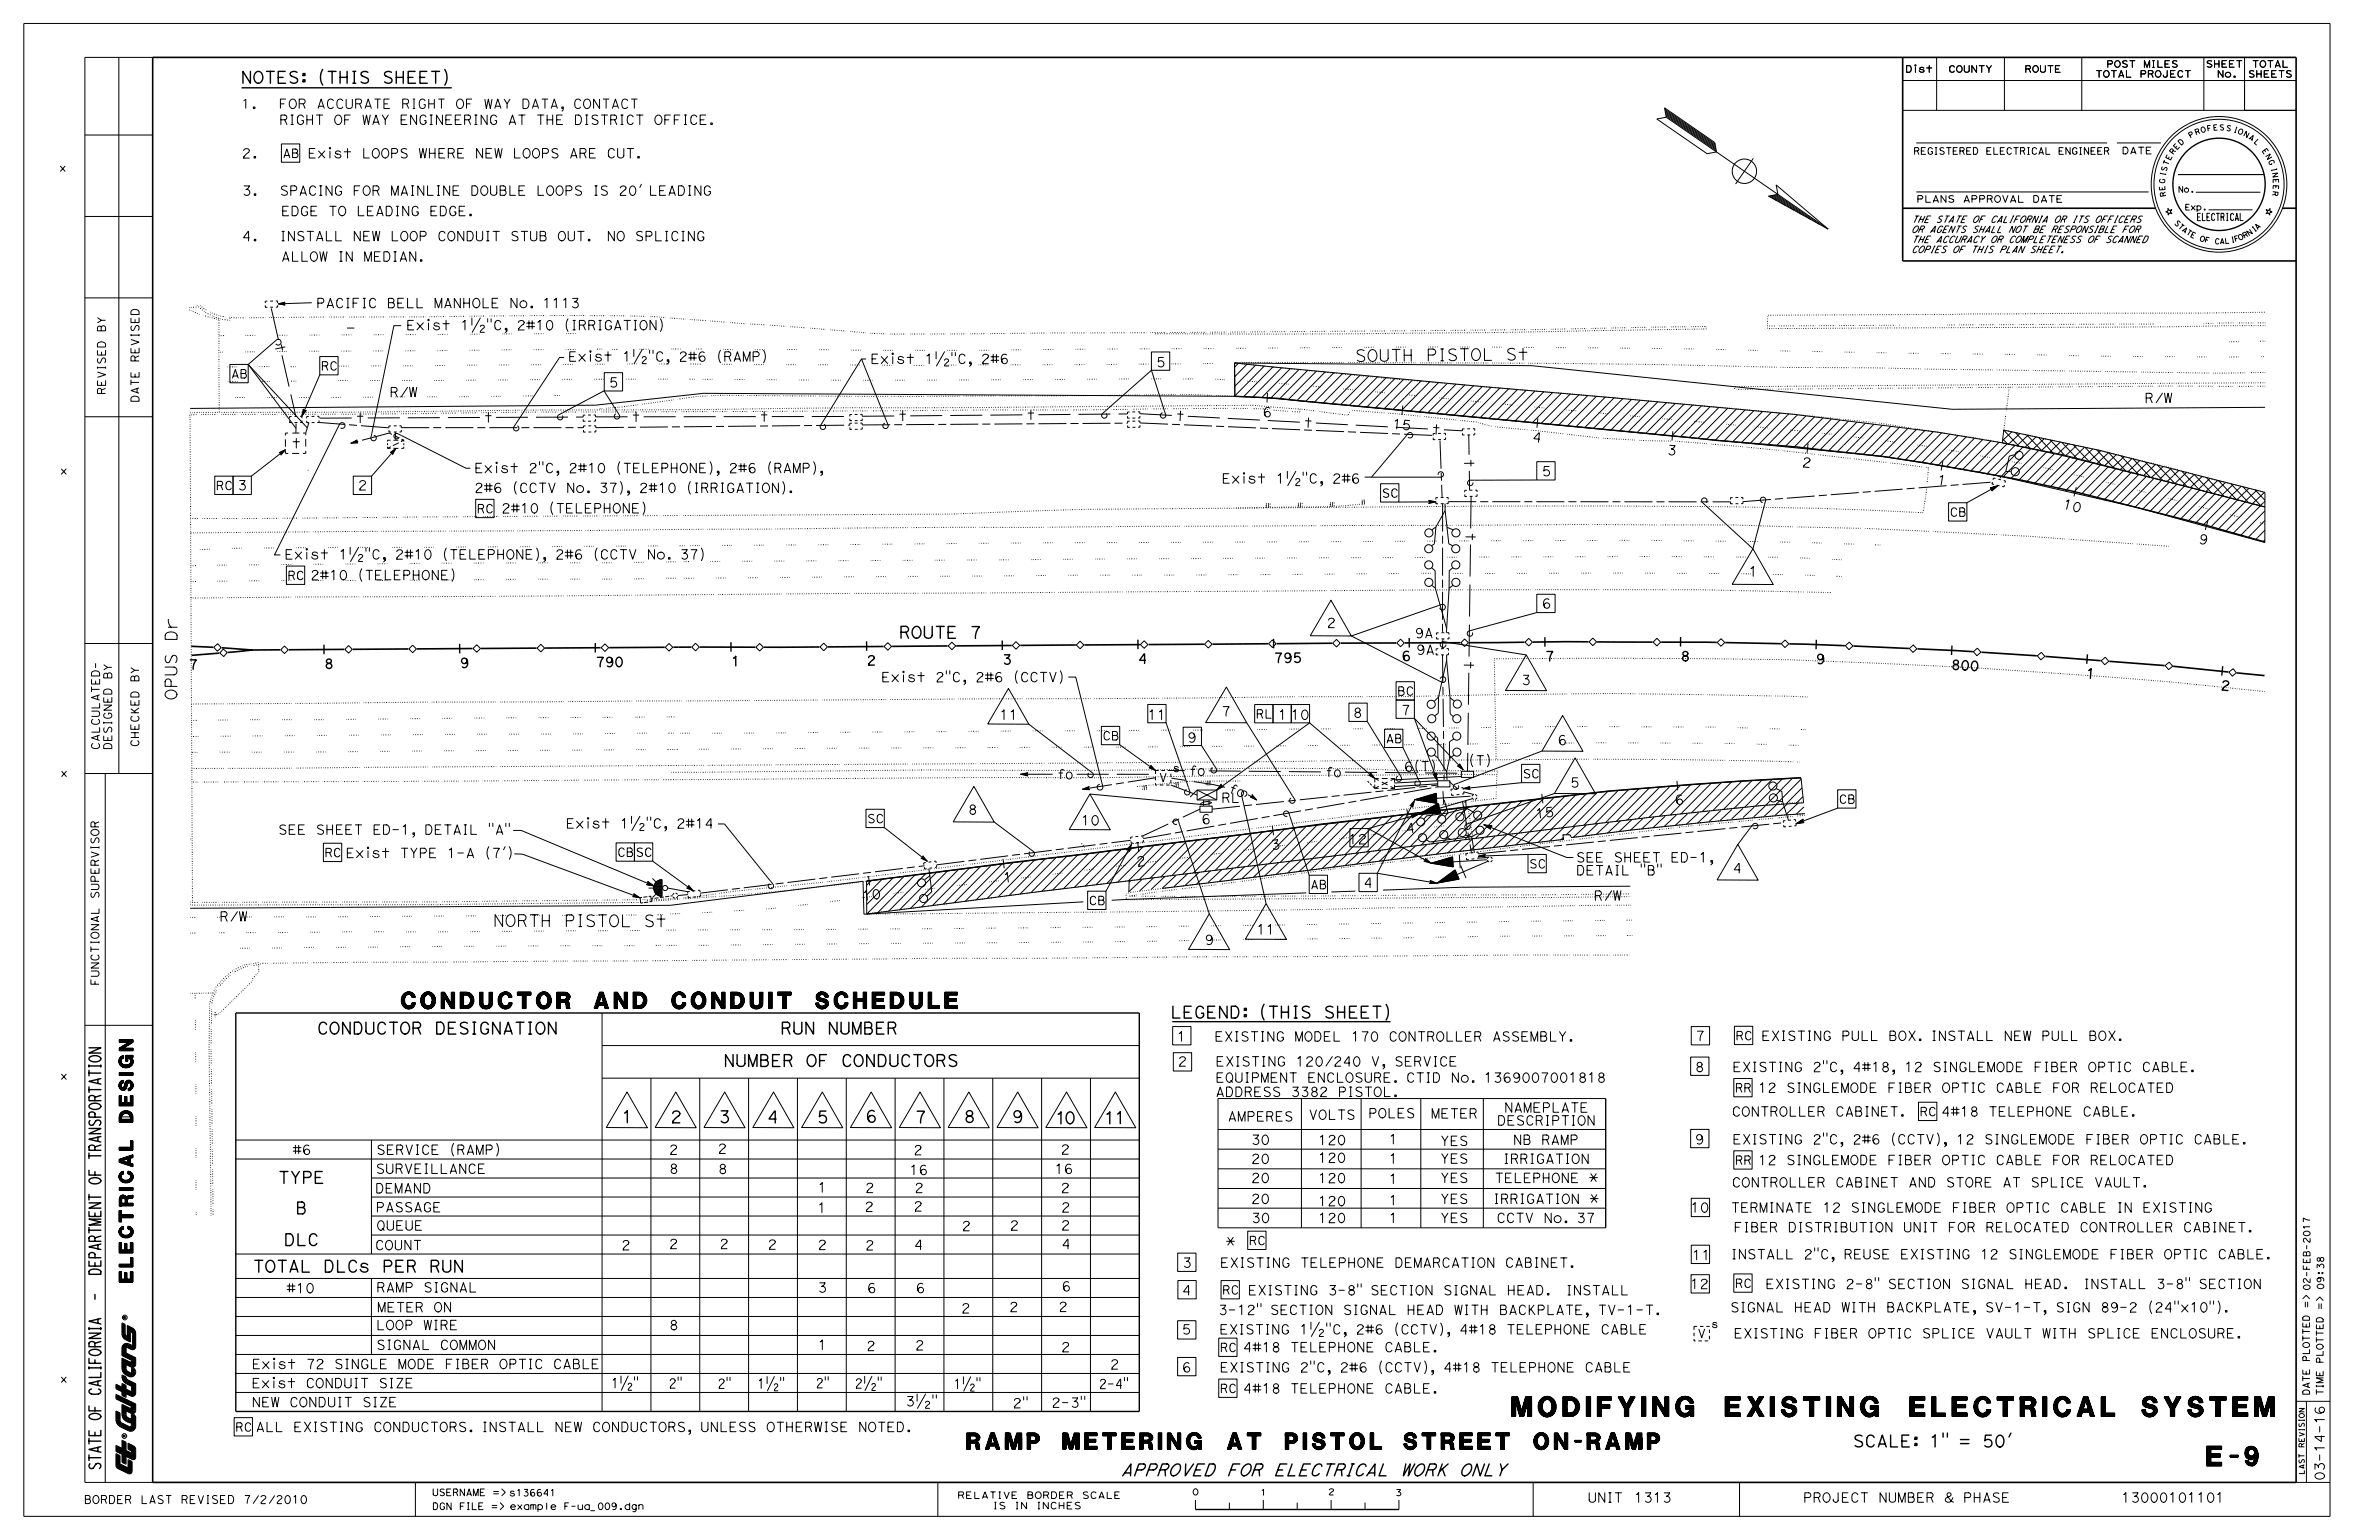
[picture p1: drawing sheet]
<svg xmlns="http://www.w3.org/2000/svg" width="432mm" height="279mm" viewBox="0 0 432 279" stroke-linecap="round" stroke-linejoin="round" font-family="sans-serif">
<defs><g id="words">
<g font-size="3.6">
<text x="274.4" y="257">MODIFYING EXISTING ELECTRICAL SYSTEM</text>
<text x="400.5" y="266">E-9</text>
</g>
<g font-size="3">
<text x="72.8" y="183">CONDUCTOR AND CONDUIT SCHEDULE</text>
<text x="175.5" y="262.9">RAMP METERING AT PISTOL STREET ON-RAMP</text>
</g>
<g font-size="2.5">
<text x="24.1" y="195.1" transform="rotate(-90 24.1 195.1)">IG N</text>
<text x="24.1" y="203.6" transform="rotate(-90 24.1 203.6)">D ES</text>
<text x="24.1" y="216" transform="rotate(-90 24.1 216)">IC A L</text>
<text x="24.1" y="232.6" transform="rotate(-90 24.1 232.6)">ELEC TR</text>
</g>
<g font-size="2.2">
<text x="43.7" y="15.1">NOTES: (THIS SHEET)</text>
<text x="245.9" y="65.6" transform="rotate(-1 245.9 65.6)">S O U T H</text>
<text x="258.8" y="65.5" transform="rotate(-1 258.8 65.5)">P I S T O L</text>
<text x="273.3" y="65.4" transform="rotate(-1 273.3 65.4)">S t</text>
<text x="32.1" y="116.4" transform="rotate(-90 32.1 116.4)">Dr</text>
<text x="163.2" y="115.8">ROUTE 7</text>
<text x="32.1" y="127.1" transform="rotate(-90 32.1 127.1)">OPUS</text>
<text x="89.5" y="168.1">NORTH PISTOL St</text>
<text x="212.4" y="184.7">LEGEND: (THIS SHEET)</text>
<text x="57.5" y="187.6">CONDUCTOR DESIGNATION</text>
<text x="141.6" y="187.6">RUN NUMBER</text>
<text x="131.3" y="193.5">NUMBER OF CONDUCTORS</text>
<text x="112.8" y="203.7">1</text>
<text x="121.7" y="203.7">2</text>
<text x="130.4" y="203.7">3</text>
<text x="139.2" y="203.7">4</text>
<text x="148.2" y="203.7">5</text>
<text x="157.1" y="203.6">6</text>
<text x="166" y="203.7">7</text>
<text x="174.9" y="203.6">8</text>
<text x="183.6" y="203.6">9</text>
<text x="50.4" y="214.7">TYPE</text>
<text x="53.6" y="220.2">B</text>
<text x="51.5" y="226">DLC</text>
<text x="45.9" y="230.8">TOTAL DLCs PER RUN</text>
<text x="336.3" y="262.5">SCALE: 1&quot; = 50'</text>
<text x="203.4" y="267.8">APPROVED FOR ELECTRICAL WORK ONLY</text>
</g>
<g font-size="2.1">
<text x="191.5" y="203.9">10</text>
<text x="200.4" y="203.9">11</text>
</g>
<g font-size="1.7">
<text x="50.7" y="22.6">RIGHT OF WAY ENGINEERING AT THE DISTRICT OFFICE.</text>
<text x="43.9" y="28.7">2.</text>
<text x="52" y="28.7">Exist LOOPS WHERE NEW LOOPS ARE CUT.</text>
<text x="43.9" y="35.4">3.</text>
<text x="48.4" y="35.4">SPACING FOR MAINLINE DOUBLE LOOPS IS 20' LEADING</text>
<text x="51" y="39.1">EDGE TO LEADING EDGE.</text>
<text x="43.9" y="43.7">4.</text>
<text x="48.5" y="43.7">INSTALL NEW LOOP CONDUIT STUB OUT.</text>
<text x="51" y="47.4">ALLOW IN MEDIAN.</text>
<text x="109.3" y="43.7">NO SPLICING</text>
<text x="57.4" y="55.8">PACIFIC BELL MANHOLE No. 1113</text>
<text x="73.7" y="59.9">Exist 1 &quot;C, 2#10 (IRRIGATION)</text>
<text x="103.1" y="65.5">Exist 1 &quot;C, 2#6 (RAMP)</text>
<text x="158" y="66">Exist 1 &quot;C, 2#6</text>
<text x="110.5" y="70.2">5</text>
<text x="209.8" y="66.6">5</text>
<text x="70.7" y="72">R/W</text>
<text x="229.1" y="75.6" transform="rotate(3 229.1 75.6)">6</text>
<text x="252.7" y="77.7" transform="rotate(5 252.7 77.7)">1</text>
<text x="254.4" y="77.9" transform="rotate(5 254.4 77.9)">5</text>
<text x="389.2" y="73.1">R/W</text>
<text x="278.1" y="80.1" transform="rotate(5 278.1 80.1)">4</text>
<text x="302.5" y="82.4" transform="rotate(5 302.5 82.4)">3</text>
<text x="43.1" y="88.9">3</text>
<text x="65" y="88.9">2</text>
<text x="86.1" y="85.8">Exist 2&quot;C, 2#10 (TELEPHONE), 2#6 (RAMP),</text>
<text x="86.1" y="89.4">2#6 (CCTV No. 37), 2#10 (IRRIGATION).</text>
<text x="221.7" y="87.7">Exist 1 &quot;C, 2#6</text>
<text x="279.8" y="86.3">5</text>
<text x="327" y="84.7" transform="rotate(7 327 84.7)">2</text>
<text x="351.5" y="87.8" transform="rotate(10 351.5 87.8)">1</text>
<text x="91" y="93.1">2#10 (TELEPHONE)</text>
<text x="374.3" y="92.2" transform="rotate(14 374.3 92.2)">1 0</text>
<text x="51.6" y="101.4">Exist 1 &quot;C, 2#10 (TELEPHONE), 2#6 (CCTV No. 37)</text>
<text x="398.9" y="98.4" transform="rotate(16 398.9 98.4)">9</text>
<text x="56.3" y="105.2">2#10 (TELEPHONE)</text>
<text x="317.4" y="104.5">1</text>
<text x="240.8" y="113.9">2</text>
<text x="279.9" y="110.3">6</text>
<text x="254.4" y="119.9">6</text>
<text x="256.8" y="115.7">9A</text>
<text x="257" y="118.7">9A</text>
<text x="280.4" y="119.9">7</text>
<text x="305" y="119.9" transform="rotate(1 305 119.9)">8</text>
<text x="34.2" y="121.4">7</text>
<text x="58.8" y="121.3">8</text>
<text x="83.4" y="121.1">9</text>
<text x="108.1" y="121">790</text>
<text x="132.7" y="120.8">1</text>
<text x="157.3" y="120.7">2</text>
<text x="159.9" y="123.7">Exist 2&quot;C, 2#6 (CCTV)</text>
<text x="181.9" y="120.5">3</text>
<text x="206.6" y="120.4">4</text>
<text x="231.2" y="120.2">795</text>
<text x="276.1" y="124.2">3</text>
<text x="329.5" y="120.4" transform="rotate(2 329.5 120.4)">9</text>
<text x="354.1" y="121.4" transform="rotate(3 354.1 121.4)">8</text>
<text x="355.8" y="121.5" transform="rotate(3 355.8 121.5)">0 0</text>
<text x="378.6" y="123" transform="rotate(4 378.6 123)">1</text>
<text x="403" y="125.1" transform="rotate(6 403 125.1)">2</text>
<text x="181.4" y="130.5">11</text>
<text x="208.3" y="130.5">11</text>
<text x="221.7" y="129.9">7</text>
<text x="231.9" y="130.5">1</text>
<text x="234.2" y="130.5">10</text>
<text x="245.5" y="130.2">8</text>
<text x="254.3" y="129.7">7</text>
<text x="215.5" y="134.7">9</text>
<text x="282.7" y="135.1">6</text>
<text x="254.8" y="140" transform="rotate(-1 254.8 140)">6 ( T )</text>
<text x="266.5" y="138.8">(T)</text>
<text x="285" y="142.8">5</text>
<text x="175.7" y="147.7">8</text>
<text x="196.2" y="149.7">10</text>
<text x="218.1" y="149.5">6</text>
<text x="221.7" y="145.6">RL</text>
<text x="278.8" y="148.5" transform="rotate(-6 278.8 148.5)">1 5</text>
<text x="304" y="146" transform="rotate(-5 304 146)">6</text>
<text x="50.5" y="151.4">SEE SHEET ED-1, DETAIL &quot;A&quot;</text>
<text x="62.7" y="155.6">Exist TYPE 1-A (7')</text>
<text x="102.7" y="150.3">Exist 1 &quot;C, 2#14</text>
<text x="230.8" y="154.2" transform="rotate(-8 230.8 154.2)">3</text>
<text x="244.7" y="153.1">12</text>
<text x="255.2" y="151.2" transform="rotate(-7 255.2 151.2)">4</text>
<text x="182.2" y="160.1" transform="rotate(-7 182.2 160.1)">1</text>
<text x="206.4" y="157.2" transform="rotate(-7 206.4 157.2)">2</text>
<text x="247.5" y="161">4</text>
<text x="286.1" y="158.8">DETAIL &quot;B&quot;</text>
<text x="286.1" y="156.4">SEE SHEET ED-1,</text>
<text x="314.5" y="158.4">4</text>
<text x="39.8" y="167.1">R/W</text>
<text x="156.6" y="163.4" transform="rotate(-7 156.6 163.4)">1 0</text>
<text x="289.3" y="163.4">R/W</text>
<text x="218.6" y="171.4">9</text>
<text x="228" y="169.5">11</text>
<text x="213.6" y="188.9">1</text>
<text x="217.3" y="188.9">EXISTING MODEL 170 CONTROLLER ASSEMBLY.</text>
<text x="307.7" y="188.8">7</text>
<text x="314.2" y="188.8">EXISTING PULL BOX. INSTALL NEW PULL BOX.</text>
<text x="213.8" y="193.4">2</text>
<text x="218" y="193.4">EXISTING 120/240 V, SERVICE</text>
<text x="220.6" y="196.4">EQUIPMENT ENCLOSURE. CTID No. 1369007001818</text>
<text x="307.6" y="194.4">8</text>
<text x="311.6" y="194.4">EXISTING 2&quot;C, 4#18, 12 SINGLEMODE FIBER OPTIC CABLE.</text>
<text x="220.6" y="198.9">ADDRESS 3382 PISTOL.</text>
<text x="222.8" y="203.4">AMPERES</text>
<text x="237.5" y="203.1">VOLTS</text>
<text x="248.3" y="202.8">POLES</text>
<text x="259.7" y="202.9">METER</text>
<text x="273" y="201.8">NAMEPLATE</text>
<text x="314.3" y="202.5">CONTROLLER CABINET.RC</text>
<text x="319.1" y="198.2">12 SINGLEMODE FIBER OPTIC CABLE FOR RELOCATED</text>
<text x="352.6" y="202.5">4#18 TELEPHONE CABLE.</text>
<text x="53.1" y="209.5">#6</text>
<text x="68.3" y="209.5">SERVICE (RAMP)</text>
<text x="121.4" y="209.4">2</text>
<text x="130.3" y="209.3">2</text>
<text x="165.8" y="209.5">2</text>
<text x="192.5" y="209.4">2</text>
<text x="227.1" y="207.6">30</text>
<text x="239.2" y="207.7">120</text>
<text x="252" y="207.5">1</text>
<text x="261.4" y="207.8">YES</text>
<text x="271.7" y="204.1">DESCRIPTION</text>
<text x="274.6" y="207.6">NB RAMP</text>
<text x="307.6" y="207.6">9</text>
<text x="311.6" y="207.6">EXISTING 2&quot;C, 2#6 (CCTV), 12 SINGLEMODE FIBER OPTIC CABLE.</text>
<text x="68.2" y="212.9">SURVEILLANCE</text>
<text x="121.4" y="212.9">8</text>
<text x="130.3" y="212.9">8</text>
<text x="165" y="213.1">16</text>
<text x="191.4" y="212.9">16</text>
<text x="227.1" y="211.1">20</text>
<text x="227.1" y="214.6">20</text>
<text x="239.2" y="214.6">120</text>
<text x="239.2" y="210.9">120</text>
<text x="252" y="214.7">1</text>
<text x="252" y="211.1">1</text>
<text x="261.4" y="214.6">YES</text>
<text x="261.4" y="211.1">YES</text>
<text x="271.2" y="214.6">TELEPHONE *</text>
<text x="272.8" y="211.1">IRRIGATION</text>
<text x="314.3" y="215.4">CONTROLLER CABINET AND STORE AT SPLICE VAULT.</text>
<text x="319.1" y="211.3">12 SINGLEMODE FIBER OPTIC CABLE FOR RELOCATED</text>
<text x="68.1" y="216.4">DEMAND</text>
<text x="68.2" y="219.9">PASSAGE</text>
<text x="148.3" y="220">1</text>
<text x="148.4" y="216.3">1</text>
<text x="156.9" y="219.8">2</text>
<text x="157" y="216.4">2</text>
<text x="165.8" y="219.7">2</text>
<text x="166" y="216.4">2</text>
<text x="192.5" y="216.4">2</text>
<text x="192.6" y="219.9">2</text>
<text x="227.1" y="218.4">20</text>
<text x="227.1" y="221.8">30</text>
<text x="239.2" y="221.8">120</text>
<text x="239.2" y="218.8">120</text>
<text x="252" y="221.8">1</text>
<text x="252" y="218.6">1</text>
<text x="261.4" y="218.4">YES</text>
<text x="261.4" y="221.8">YES</text>
<text x="271" y="218.4">IRRIGATION *</text>
<text x="271.6" y="221.8">CCTV No. 37</text>
<text x="306.8" y="219.9">10</text>
<text x="314.1" y="219.9">TERMINATE 12 SINGLEMODE FIBER OPTIC CABLE IN EXISTING</text>
<text x="68.1" y="226.8">COUNT</text>
<text x="68.3" y="223.2">QUEUE</text>
<text x="112.8" y="226.8">2</text>
<text x="121.4" y="226.5">2</text>
<text x="130.6" y="226.5">2</text>
<text x="139.3" y="226.6">2</text>
<text x="148.4" y="226.7">2</text>
<text x="157" y="226.8">2</text>
<text x="165.9" y="226.7">4</text>
<text x="174.5" y="223.3">2</text>
<text x="183.3" y="223.2">2</text>
<text x="192.6" y="223.2">2</text>
<text x="192.6" y="226.6">4</text>
<text x="222.5" y="226.1">*</text>
<text x="314.7" y="223.5">FIBER DISTRIBUTION UNIT FOR RELOCATED CONTROLLER CABINET.</text>
<text x="214.6" y="229.9">3</text>
<text x="218.3" y="229.9">EXISTING TELEPHONE DEMARCATION CABINET.</text>
<text x="306.8" y="233.8">12</text>
<text x="307.1" y="228.6">11</text>
<text x="314.1" y="228.4">INSTALL 2&quot;C, REUSE EXISTING 12 SINGLEMODE FIBER OPTIC CABLE.</text>
<text x="314.9" y="233.8">EXISTING 2-8&quot; SECTION SIGNAL HEAD.</text>
<text x="376" y="233.8">INSTALL 3-8&quot; SECTION</text>
<text x="52" y="234.6">#10</text>
<text x="68.3" y="234.4">RAMP SIGNAL</text>
<text x="68.4" y="238">METER ON</text>
<text x="148.4" y="234.5">3</text>
<text x="157.4" y="234.5">6</text>
<text x="166.2" y="234.5">6</text>
<text x="174.4" y="238.2">2</text>
<text x="183.2" y="238">2</text>
<text x="192.1" y="237.9">2</text>
<text x="192.7" y="234.2">6</text>
<text x="214.5" y="234.9">4</text>
<text x="221" y="234.9">EXISTING 3-8&quot; SECTION SIGNAL HEAD.</text>
<text x="221.1" y="238.5">3-12&quot; SECTION SIGNAL HEAD WITH BACKPLATE, TV-1-T.</text>
<text x="282.1" y="234.9">INSTALL</text>
<text x="314" y="238">SIGNAL HEAD WITH BACKPLATE, SV-1-T, SIGN 89-2 (24&quot;x10&quot;).</text>
<text x="68.2" y="241.3">LOOP WIRE</text>
<text x="68.3" y="244.9">SIGNAL COMMON</text>
<text x="121.4" y="241.3">8</text>
<text x="148.4" y="244.9">1</text>
<text x="157.2" y="245">2</text>
<text x="166.1" y="244.9">2</text>
<text x="192.6" y="245.3">2</text>
<text x="214.5" y="242">5</text>
<text x="218.6" y="242">EXISTING 1 &quot;C, 2#6 (CCTV), 4#18 TELEPHONE CABLE</text>
<text x="225.6" y="245.3">4#18 TELEPHONE CABLE.</text>
<text x="314.7" y="242.8">EXISTING FIBER OPTIC SPLICE VAULT WITH SPLICE ENCLOSURE.</text>
<text x="45.7" y="251.8">Exist CONDUIT SIZE</text>
<text x="45.7" y="248.3">Exist 72 SINGLE MODE FIBER OPTIC CABLE</text>
<text x="110.9" y="251.8">1 &quot;</text>
<text x="121.4" y="251.8">2&quot;</text>
<text x="130.2" y="251.9">2&quot;</text>
<text x="137.4" y="251.9">1 &quot;</text>
<text x="148.1" y="251.8">2&quot;</text>
<text x="155.1" y="251.9">2 &quot;</text>
<text x="173.1" y="252">1 &quot;</text>
<text x="199.4" y="251.9">2-4&quot;</text>
<text x="201.5" y="248.4">2</text>
<text x="214.5" y="248.9">6</text>
<text x="218.6" y="248.9">EXISTING 2&quot;C, 2#6 (CCTV), 4#18 TELEPHONE CABLE</text>
<text x="45.7" y="255.2">NEW CONDUIT SIZE</text>
<text x="164.4" y="255.1">3 &quot;</text>
<text x="183.8" y="255.4">2&quot;</text>
<text x="190.8" y="255.3">2-3&quot;</text>
<text x="225.6" y="252.8">4#18 TELEPHONE CABLE.</text>
<text x="46.4" y="259.7">ALL EXISTING CONDUCTORS. INSTALL NEW CONDUCTORS, UNLESS OTHERWISE NOTED.</text>
<text x="421.9" y="268.7" transform="rotate(-90 421.9 268.7)">03-14-16</text>
<text x="288.2" y="272.6">UNIT</text>
<text x="296.6" y="272.6">1313</text>
<text x="327.3" y="272.6">PROJECT NUMBER &amp; PHASE</text>
<text x="385" y="272.6">13000101101</text>
</g>
<g font-size="1.6">
<text x="51.3" y="28.6">AB</text>
<text x="41.9" y="68.6">AB</text>
<text x="58.2" y="67.2">RC</text>
<text x="39.2" y="88.9">RC</text>
<text x="86.5" y="93.1">RC</text>
<text x="250.8" y="90.2">SC</text>
<text x="353.9" y="93.7">CB</text>
<text x="52.2" y="105.2">RC</text>
<text x="227.9" y="130.3">RL</text>
<text x="253.6" y="126.2">BC</text>
<text x="200.1" y="134.3">CB</text>
<text x="251.5" y="134.8">AB</text>
<text x="210.3" y="141.9">V</text>
<text x="276.4" y="141.1">SC</text>
<text x="157.4" y="149.3">SC</text>
<text x="333.7" y="145.8">CB</text>
<text x="58.9" y="155.5">RC</text>
<text x="112" y="155.4">CB</text>
<text x="115.4" y="155.4">SC</text>
<text x="237.8" y="161.3">AB</text>
<text x="277.5" y="157.5">SC</text>
<text x="197.6" y="164.2">CB</text>
<text x="315" y="188.7">RC</text>
<text x="314.9" y="198.1">RR</text>
<text x="314.9" y="211.3">RR</text>
<text x="226.7" y="225.8">RC</text>
<text x="314.9" y="233.6">RC</text>
<text x="221.8" y="234.8">RC</text>
<text x="221.4" y="245.2">RC</text>
<text x="308.1" y="242.7">V</text>
<text x="221.4" y="252.7">RC</text>
<text x="42.7" y="259.7">RC</text>
</g>
<g font-size="1.5">
<text x="19.2" y="60.3" transform="rotate(-90 19.2 60.3)">BY</text>
<text x="25.2" y="65.7" transform="rotate(-90 25.2 65.7)">REVISED</text>
<text x="19.2" y="71.6" transform="rotate(-90 19.2 71.6)">REVISED</text>
<text x="25.2" y="73.1" transform="rotate(-90 25.2 73.1)">DATE</text>
<text x="20.3" y="123.3" transform="rotate(-90 20.3 123.3)">BY</text>
<text x="25.2" y="123.8" transform="rotate(-90 25.2 123.8)">BY</text>
<text x="18.1" y="136.1" transform="rotate(-90 18.1 136.1)">CALCULATED-</text>
<text x="20.3" y="136.1" transform="rotate(-90 20.3 136.1)">DESIGNED</text>
<text x="25.2" y="135.5" transform="rotate(-90 25.2 135.5)">CHECKED</text>
<text x="18" y="163.1" transform="rotate(-90 18 163.1)">SUPERVISOR</text>
<text x="18" y="178.8" transform="rotate(-90 18 178.8)">FUNCTIONAL</text>
<text x="15.2" y="272.8">BORDER LAST REVISED 7/2/2010</text>
</g>
<g font-size="1.3">
<text x="11" y="31.1">x</text>
<text x="398.7" y="40">ELECTRICAL</text>
<text x="11" y="86">x</text>
<text x="11" y="140.9">x</text>
<text x="212.9" y="140">s</text>
<text x="11" y="195.8">x</text>
<text x="310.6" y="240.9">s</text>
<text x="11" y="250.8">x</text>
</g>
<g font-size="1.2">
<text x="345.8" y="13.1">Dist</text>
<text x="353.6" y="13.1">COUNTY</text>
<text x="367.5" y="13.1">ROUTE</text>
<text x="380.3" y="14">TOTAL PROJECT</text>
<text x="382.3" y="12.2">POST MILES</text>
<text x="400.3" y="12.2">SHEET</text>
<text x="402.4" y="14">No.</text>
<text x="408" y="14">SHEETS</text>
<text x="408.7" y="12.2">TOTAL</text>
<text x="347.3" y="28">REGISTERED ELECTRICAL ENGINEER</text>
<text x="385.1" y="27.9">DATE</text>
<text x="346.9" y="40.4">THE STATE OF CALIFORNIA OR ITS OFFICERS</text>
<text x="347.8" y="36.7">PLANS APPROVAL DATE</text>
<text x="346.9" y="45.9">COPIES OF THIS PLAN SHEET.</text>
<text x="346.9" y="44">THE ACCURACY OR COMPLETENESS OF SCANNED</text>
<text x="346.9" y="42.2">OR AGENTS SHALL NOT BE RESPONSIBLE FOR</text>
<text x="419.2" y="237.3" transform="rotate(-90 419.2 237.3)">=&gt; 02-FEB-2017</text>
<text x="421.7" y="237.6" transform="rotate(-90 421.7 237.6)">=&gt;</text>
<text x="421.8" y="234" transform="rotate(-90 421.8 234)">09:38</text>
<text x="419.2" y="247.1" transform="rotate(-90 419.2 247.1)">PLOTTED</text>
<text x="421.7" y="247.4" transform="rotate(-90 421.7 247.4)">PLOTTED</text>
<text x="419.2" y="253.2" transform="rotate(-90 419.2 253.2)">DATE</text>
<text x="421.7" y="253.2" transform="rotate(-90 421.7 253.2)">TIME</text>
<text x="78.4" y="271.4">USERNAME =&gt; s136641</text>
<text x="78.4" y="273.9">DGN FILE =&gt;</text>
<text x="92.5" y="273.9">example F-ua_009.dgn</text>
<text x="173.7" y="271.9">RELATIVE BORDER SCALE</text>
<text x="180.1" y="273.8">IS IN INCHES</text>
</g>
<g font-size="1.1">
<text x="396.5" y="38.1">Exp.</text>
<text x="216.3" y="271.2">0</text>
<text x="228.7" y="271.3">1</text>
<text x="241" y="271.2">2</text>
<text x="253.2" y="271.4">3</text>
</g>
<g font-size="1">
<text x="400.6" y="23.8" transform="rotate(-10 400.6 23.8)">F</text>
<text x="401.7" y="23.7" transform="rotate(-4 401.7 23.7)">E</text>
<text x="402.8" y="23.6" transform="rotate(1 402.8 23.6)">S</text>
<text x="404" y="23.6" transform="rotate(12 404 23.6)">S</text>
<text x="405.2" y="23.9" transform="rotate(17 405.2 23.9)">I</text>
<text x="393.9" y="29.2" transform="rotate(-63 393.9 29.2)">E</text>
<text x="394.4" y="28.1" transform="rotate(-53 394.4 28.1)">R</text>
<text x="395.1" y="27.3" transform="rotate(-47 395.1 27.3)">E</text>
<text x="395.8" y="26.4" transform="rotate(-42 395.8 26.4)">D</text>
<text x="397.5" y="25.1" transform="rotate(-31 397.5 25.1)">P</text>
<text x="398.6" y="24.5" transform="rotate(-20 398.6 24.5)">R</text>
<text x="399.5" y="24.1" transform="rotate(-15 399.5 24.1)">O</text>
<text x="406.1" y="24.2" transform="rotate(22 406.1 24.2)">O</text>
<text x="407.1" y="24.6" transform="rotate(28 407.1 24.6)">N</text>
<text x="408" y="25.1" transform="rotate(33 408 25.1)">A</text>
<text x="409" y="25.8" transform="rotate(44 409 25.8)">L</text>
<text x="410.5" y="27.4" transform="rotate(55 410.5 27.4)">E</text>
<text x="411.1" y="28.3" transform="rotate(60 411.1 28.3)">N</text>
<text x="411.6" y="29.2" transform="rotate(65 411.6 29.2)">G</text>
<text x="392.9" y="33.4" transform="rotate(-85 392.9 33.4)">G</text>
<text x="393" y="34.5" transform="rotate(-96 393 34.5)">E</text>
<text x="393" y="32.1" transform="rotate(-79 393 32.1)">I</text>
<text x="393.2" y="35.6" transform="rotate(-101 393.2 35.6)">R</text>
<text x="393.2" y="31.2" transform="rotate(-74 393.2 31.2)">S</text>
<text x="393.5" y="30.2" transform="rotate(-69 393.5 30.2)">T</text>
<text x="395.3" y="34.9">No.</text>
<text x="412.2" y="30.4" transform="rotate(76 412.2 30.4)">I</text>
<text x="412.4" y="31.3" transform="rotate(81 412.4 31.3)">N</text>
<text x="412.5" y="34.6" transform="rotate(98 412.5 34.6)">R</text>
<text x="412.6" y="32.4" transform="rotate(87 412.6 32.4)">E</text>
<text x="412.6" y="33.5" transform="rotate(92 412.6 33.5)">E</text>
<text x="394.6" y="40.5" transform="rotate(46 394.6 40.5)">S</text>
<text x="395.2" y="41.2" transform="rotate(41 395.2 41.2)">T</text>
<text x="395.9" y="41.8" transform="rotate(37 395.9 41.8)">A</text>
<text x="409.7" y="41.8" transform="rotate(-43 409.7 41.8)">A</text>
<text x="396.7" y="42.4" transform="rotate(32 396.7 42.4)">T</text>
<text x="397.5" y="42.9" transform="rotate(27 397.5 42.9)">E</text>
<text x="399.1" y="43.6" transform="rotate(18 399.1 43.6)">O</text>
<text x="400.1" y="43.9" transform="rotate(13 400.1 43.9)">F</text>
<text x="401.9" y="44.2" transform="rotate(4 401.9 44.2)">C</text>
<text x="402.9" y="44.3" transform="rotate(-1 402.9 44.3)">A</text>
<text x="403.8" y="44.2" transform="rotate(-6 403.8 44.2)">L</text>
<text x="404.9" y="44.1" transform="rotate(-10 404.9 44.1)">I</text>
<text x="405.6" y="43.9" transform="rotate(-15 405.6 43.9)">F</text>
<text x="406.4" y="43.7" transform="rotate(-24 406.4 43.7)">O</text>
<text x="407.3" y="43.3" transform="rotate(-29 407.3 43.3)">R</text>
<text x="408.2" y="42.8" transform="rotate(-34 408.2 42.8)">N</text>
<text x="409.1" y="42.2" transform="rotate(-38 409.1 42.2)">I</text>
<text x="418.3" y="262.7" transform="rotate(-90 418.3 262.7)">REVISION</text>
<text x="418.3" y="267.6" transform="rotate(-90 418.3 267.6)">LAST</text>
</g>
<g font-size=".5">
<text x="22.9" y="239.3" transform="rotate(-90 22.9 239.3)">R</text>
<text x="22.8" y="260.8" transform="rotate(-90 22.8 260.8)">R</text>
</g>
</g></defs>
<g fill="none" stroke="#000" stroke-width=".18" stroke-dasharray=".1 .3 .1 .3 .2 .3 .1 .3" stroke-linecap="butt">
<path d="M34.3 55.8l1.4-.1M35.8 55.4a9.2 9.2 0 0 0 5.9 2.7v-.5M36.2 57l-1.9-.8M36.3 55.4l1.2 .9M38.2 56.6l1.9 .8 .8 .1M39.7 57.8l.1 16.9M39.7 58l-2.8-.8M41.6 57.6l2.9 .1M45.3 57.7l2.9-.1M48.9 57.6h2.9M52.5 57.6h2.9M56.2 57.5h2.9"/>
<path d="M59.8 57.5h2.9M63.4 57.5h3M67.1 57.5h2.9M70.7 57.5h2.9M74.3 57.5h3M78 57.5l2.9-.1M81.6 57.4h2.9M85.3 57.4l2.9-.1M88.9 57.3h2.9M92.5 57.3h2.9M96.2 57.3h2.9M99.8 57.3h2.9"/>
<path d="M103.4 57.3h2.9M107.1 57.3h2.9M110.7 57.3h2.9M114.3 57.3l2.9 .1M118 57.4l2.9 .2M121.6 57.7l2.9 .2M125.2 58l1.5 .1M126.7 58.1l1.5 .1M128.9 58.2l2.9 .3M132.5 58.5l2.9 .3M136.2 58.8l2.9 .1M139.8 59l2.9 .2"/>
<path d="M143.4 59.3l2.9 .2M147 59.5l2.9 .3M150.7 59.8l2.9 .3M259.7 60l2.9-.1M263.3 59.9h2.9M267 59.9h2.9M270.6 59.9l2.9-.1M274.2 59.8h2.9M277.9 59.8h2.9M281.5 59.7h2.9M285.1 59.7l2.9-.1M288.8 59.6l2.9-.1"/>
<path d="M292.4 59.5h2.9M296 59.4h2.9M299.7 59.4l2.9-.1M303.3 59.3h2.9M306.9 59.3l2.8-.1M309.6 59.3l.1 .4-38.7 .6-41.6 .3h-19.8v-.2M320.8 59.1h1.4M320.8 59.1l.1-1.9 90.3-.6M323 59.1h2.9M326.6 59.1h2.9M330.2 59.1h2.9M333.9 59.1h2.9"/>
<path d="M337.5 59h2.9M341.1 59h2.9M344.8 59h.3M353.4 59l1.5-.1M355.6 58.9h2.9M359.2 58.9h2.9M362.9 58.9h2.9M366.5 58.9h2.9M370.1 58.9h2.9M373.8 58.9l2.9-.1M377.4 58.8h2.9M381 58.8h2.9"/>
<path d="M384.7 58.8h2.9M388.3 58.8h2.8M401.7 58.6l-1.7 .1M405.3 58.6h-2.9M409 58.6h-2.9M411.2 59.1l-17 .2-73.4 .3v-.4M411.2 58.6h-1.5M34.3 75.3l1.5-.1M34.5 75.3v5M36.5 75.2h2.9M39.7 60.9h1M40.1 75.2h2.9"/>
<path d="M40.5 63.9h-.8M43 66.6h-1.9M43.1 69.2h-1.9M43.8 75.2h2.9M44.4 72.1h-1.9M44.6 60.9l1.9-.1M46.3 63.8h-2M47.4 75.2h2.9M48.9 66.5h-2M48.9 69.2h-1.9M50.2 72.1h-1.9M50.4 60.8h1.9"/>
<path d="M51 75.2h2.9M52.1 63.8h-1.9M53.7 66.5h-1M53.8 69.2h-1M54.7 75.2h2.9M56 72.1h-1.9M56.2 60.8h2M57.9 63.7h-1.9M58.3 75.2h2.9M61.9 72.1h-2M61.9 75.2l3-.1M62 60.8h2"/>
<path d="M63.1 69h-2M63.2 66.4h-1.9M63.7 63.7h-1.9M65.6 75.1h2.9M67.7 72.1h-2M67.8 60.7h2M68.9 69h-1.9M69.1 66.4h-2M69.2 75.1h2.9M69.5 63.7h-1.9M72.9 75.1l2.9-.1M74.7 69h-1.9"/>
<path d="M74.9 66.4h-2M75.4 63.6h-2M76.5 75h2.9M79.3 72h-1.9M80.1 75l2.9-.1M80.5 69h-1.9M80.7 66.3h-1.9M81.2 63.6h-2M83.8 74.9h2.9M85.1 72h-1.9M86.3 69h-1.9M86.5 66.2l-1.9 .1"/>
<path d="M87 63.5h-1.9M87.4 74.9l2.9-.1M90.9 71.9h-1.9M91 74.8h2.9M92.2 68.9h-2M92.3 66.2h-1.9M92.8 63.5h-1.9M94.7 74.8h2.9M96.8 71.8h-2M98 68.9h-2M98.1 66.2h-1.9M98.3 74.8h2.9"/>
<path d="M98.6 63.4h-1.9M101.6 71.8h-1M101.9 74.8h2.9M103.8 68.8h-1.9M104 66.1h-2M104.4 63.4h-1.9M105.6 74.8l2.9-.1M109.2 74.7h2.9M109.3 63.3l-1 .1M109.3 74.1l-.6 .1M109.6 68.8h-1.9M111.1 63.4h1"/>
<path d="M112.8 74.7h2.9M115.4 68.8h-1.9M115.8 73.4l-5.8 .7M116 63.4l1.9-.1M116.5 74.7h2.9M120.1 74.7h2.9M121.2 68.8h-1.9M121.8 63.3h1.9M122.3 72.5l-5.8 .8M123.7 74.7h2M125.8 74.3l-30 .1-32.9 .4-28.6 .1M125.9 72l-2.9 .4"/>
<path d="M126.1 68.8h-1M126.4 63.3h1M128.3 74.7h-2.6M128.4 71.8l-2.5 .2M129.3 68.8h-1.9M131.3 63.4h1.9M132 74.7h-2.9M134.9 71.8h-5.8M135.1 68.9l-1.9-.1M135.6 74.7h-2.9M137.1 63.4l1.9 .1M139.3 74.6l-3 .1"/>
<path d="M140.9 68.9h-1.9M141.5 71.8h-5.8M142.7 66.2h2M142.9 74.6h-2.9M142.9 63.4h1.9M146.5 74.6h-2.9M146.7 69l-1.9-.1M148 71.9l-5.8-.1M148.5 66.2h2M148.7 63.4l2 .1M150.2 74.6h-3M152.6 69h-2"/>
<path d="M153.8 74.6h-2.9M154.3 60.1l2.9 .3M154.4 66.2h1.9M154.5 63.5h2M154.6 71.9h-5.9M157.4 74.5l-2.9 .1M157.9 60.5l2.9 .1M158.4 69h-2M160.3 63.6h2M161.1 74.5h-2.9M161.1 71.9h-5.8M161.5 60.6h2.9"/>
<path d="M164.2 69h-2M164.7 74.5h-2.9M165.2 60.6h2.9M166.2 63.6h1.9M167.6 71.9h-5.8M168.3 74.5h-2.9M168.8 60.6h2.9M170 69h-1.9M172 74.4l-2.9 .1M172 63.6h1.9M172.4 60.6h2.9M174.2 71.9h-5.8"/>
<path d="M175.6 74.4h-2.9M175.8 68.9h-1.9M176.1 60.6l2.9-.1M177.8 63.6l1.9-.1M179.2 74.4h-2.9M179.7 60.5h2.9M180.7 71.8l-5.8 .1M181.6 68.9h-1.9M182.9 74.4h-2.9M183.3 60.5h2.9M183.4 66.2h2M183.6 63.5h1.9"/>
<path d="M186.5 74.4h-2.9M187 60.4h2.9M187.3 71.8h-5.8M187.5 68.9h-2M189.3 66.2h1.9M189.4 63.4h2M190.1 74.4h-2.9M190.6 60.4h2.9M193.3 68.8l-2 .1M193.8 74.4h-2.9M193.8 71.8h-5.8M194.2 60.4h3"/>
<path d="M195.1 66.2l1.9-.1M195.2 63.4h2M197.4 74.4h-2.9M197.9 60.4h2.9M199.1 68.8h-2M200.4 71.7l-5.9 .1M200.9 66.1h1.9M201 74.3h-2.9M201.1 63.3h1.9M201.5 60.4h2.9M204.7 74.3h-2.9M204.9 68.7l-1.9 .1"/>
<path d="M205.2 60.4h2.9M206.7 66.1h1.9M206.9 63.3h1.9M206.9 71.7h-5.8M208.3 74.2h-2.9M208.8 60.4l2.9-.1M210.7 68.7h-1.9M212 74.2h-3M212.4 60.3h2.9M212.5 66h2M212.7 63.3h1.9M213.4 71.6h-5.8"/>
<path d="M215.6 74.1l-2.9 .1M216.1 60.3h2.9M216.5 68.7h-1.9M218.3 66l2-.1M218.5 63.2h1.9M219.2 74.1h-2.9M219.7 60.3h2.9M220 71.7l-5.8-.1M222.3 68.9l-1.9-.1M222.9 74.1h-3M223.3 60.2h2.9M224.3 65.8h-.2l5.5 .6"/>
<path d="M224.3 63.2h2M226.5 74.1h-2.9M226.5 72l-5.8-.2M227 60.2h2.9M228.1 69.3l-1.9-.2M230.1 74.3l-2.9-.2M230.1 63.2l2-.1M230.4 66.5l5.7 .6M230.6 60.2h2.9M230.9 65.8h-5.9M233 72.4l-5.8-.4M233.7 74.6l-2.9-.2"/>
<path d="M233.9 69.7l-1.9-.1M234.2 60.2l2.9-.1M235.9 74.7v-.5l-8.5-.7-49.8 .4a2336.4 2336.4 0 0 0-51.8 .4M235.9 74.8l-1.4-.1M235.9 74.2l2.9 .4M236 63.1h1.9M236.9 67.2l5.7 .6M237.4 65.8h-5.8M237.9 60.1h2.9M239.5 74.7l5.2 .6 .3-.5M239.6 73.1l-5.8-.6M239.7 70.2l-1.9-.2"/>
<path d="M241.5 60.1h2.9M241.8 63.1l1.9-.1M243.4 67.8l5.8 .6M243.9 65.8h-5.8M245.1 60.1h2.9M245.5 74.4l5.8 .5M245.5 70.7l-1.9-.2M246.1 73.7l-5.8-.6M247.6 63h1.9M248.8 60.1l2.9-.1M249.9 68.5l5.8 .5M250.5 65.8h-5.8"/>
<path d="M251.3 71.2l-1.9-.1M252 75l5.8 .5M252.4 60h2.9M252.6 74.3l-5.8-.6M253.4 63h1.9M256 60h3M256.4 69.1l5.8 .5M257 65.8h-5.8M257.1 71.8l-1.9-.2M258.5 75.6l5.8 .6M259.1 74.9l-5.8-.6M259.2 62.9l2 .1"/>
<path d="M262.9 72.4l-1.9-.2M262.9 69.6l5.8 .5M263.6 65.8h-5.8M265 76.3l2.9 .3 2.8 .7M265 63h2M265.6 75.5l-5.8-.6M268.7 72.9l-1.9-.2M269.4 70.2l5.8 .4M270.1 65.9l-5.8-.1M270.9 63h1.9M271.4 77.4l5.8 .6M272.1 76.1l-5.8-.6"/>
<path d="M274.5 73.5l-1.9-.2M276 70.7l5.8 .5M276.7 65.9h-5.9M276.7 63h1.9M277.9 78l5.8 .7M278.6 76.7l-5.7-.5M280.3 74l-2-.2M282.5 63.1h1.9M282.5 71.2l5.8 .5M283.2 65.9h-5.8M284.4 78.8l5.8 .6M285.2 77.3l-5.8-.5"/>
<path d="M286.1 74.5l-2-.1M288.3 63.1h1.9M289 71.8l5.8 .5M289.7 66l-5.8-.1M290.9 79.5l5.9 .3M291.7 77.9l-5.8-.5M291.9 75.1l-2-.2M294.1 63.2h2M295.5 72.4l5.8 .5M296.3 66.1l-5.8-.1M297.5 79.9l5.8 .1M297.7 75.6l-2-.2"/>
<path d="M298.2 78.6l-5.8-.6M299.9 63.2h2M302 73l5.8 .5M302.8 66.2l-5.8-.1M303.4 76.1l-1.9-.2M304.7 79.2l-5.8-.6M305.7 63.3h2M308.6 73.6l5.7 .5M309.2 76.6l-1.9-.2M309.4 66.3l-5.8-.1M311.2 79.9l-5.8-.6M311.6 63.4h1.9"/>
<path d="M315 77.1l-1.9-.1M315.1 74.2l5.8 .5M315.9 66.5l-5.8-.2M317.4 63.5l1.9 .1M318.1 70.6l-2.9 .1M320.8 77.6l-1.9-.1M321.6 74.8l5.8 .5M321.7 70.6h-2.9M322.5 66.6l-5.9-.1M323.2 63.7h1.9M325.3 70.6h-2.9M326.6 78.2l-1.9-.2"/>
<path d="M328.1 75.4l5.8 .6M329 70.5l-2.9 .1M329 66.7l-5.8-.1M329 63.8h1.9M332.4 78.8l-1.9-.2M332.6 70.5h-2.9M334.6 76.1l5.8 .6M334.8 63.9h2M335.5 66.7h-5.8M336.3 70.5h-3M338.2 79.5l-1.9-.3M339.9 70.5h-2.9"/>
<path d="M340.6 64h2M341.1 76.8l5.8 .9M342.1 66.8l-5.8-.1M343.5 70.4h-2.9M346.5 64.1h1.9M347.2 70.4h-2.9M347.6 77.8l5.7 .9M348.6 66.9l-5.8-.1M350.8 70.4h-2.9M352.3 64.2h1.9M354.1 78.8l5.7 .9M354.4 70.3l-2.9 .1"/>
<path d="M355.2 67h-5.8M358.1 70.3h-2.9M358.1 64.2h1.9M360.5 79.8l5.7 1.1M361.7 70.3h-2.9M361.7 67.1l-5.8-.1M363.7 78l.4-2.9M363.7 78l2.8 .6M363.9 64.3h1.9M364.2 74.4l.5-4.1M365.3 70.3h-2.9M367.2 78.8l5.7 1.2"/>
<path d="M368.3 67.2l-5.9-.1M369 70.2l-2.9 .1M369.7 64.4h2M372.6 70.2h-2.9M374.8 67.3l-5.8-.1M375.5 64.5h2M376.2 70.2h-2.9M379.9 70.1l-2.9 .1M381.3 67.4l-5.8-.1M381.3 64.6l2 .1M383.5 70.1h-2.9M387.1 70.1h-2.9"/>
<path d="M387.2 64.7h1.9M387.9 67.5l-5.8-.1M390.8 70.1h-2.9M393 64.7h1.9M394.4 70l-2.9 .1M394.4 67.6l-5.8-.1M398 70.1l-2.9-.1M398.8 64.7l1.9 .1M401 67.7l-5.9-.1M401.7 70.1h-2.9M404.6 64.8l2-.1M405.3 70.1h-2.9"/>
<path d="M406.3 62h-1.9M407.5 67.6l-5.8 .1M409 70.1h-3M410.4 64.7h.7M411.1 69.5l-96.3 .7 .1 .4M411.1 70.1h-1.4M411.1 67.6h-2.9M411.2 61.9h-1M34.5 85.1h-.1M34.6 94.1h1.4M36.8 94.1h2.9M38 99.6l-1.9 .1"/>
<path d="M40.4 94.1h2.9M43.8 96.6l-9.2 .1M43.8 99.5h-1.9M44 94.1h2.9M47.7 94.1l2.9-.1M49.6 99.4h-1.9M51.3 94h2.9M54.9 94h3M55.5 99.4h-2M56.1 96.5l-11.6 .1M58.6 94l2.9-.1M61.3 99.3h-2"/>
<path d="M62.2 93.9h2.9M65.9 93.9h2.9M67.1 99.3h-1.9M68.5 96.4l-11.6 .1M69.5 93.9l2.9-.1M72.9 99.3h-1.9M73.1 93.8h2.9M76.8 93.8h2.9M78.7 99.3h-1.9M80.4 93.8h2.9M80.8 96.4h-11.6M84 93.8l2.9-.1"/>
<path d="M84.5 99.2l-1.9 .1M87.7 93.7h2.9M90.4 99.2h-2M91.3 93.7h2.9M93.2 96.3l-11.6 .1M94.9 93.7h2.9M96.2 99.2h-2M98.6 93.7l2.9-.1M102 99.1l-1.9 .1M102.2 93.6h2.9M105.6 96.3h-11.7M105.8 93.6h2.9"/>
<path d="M107.8 99.1h-1.9M109.5 93.6h2.9M113.1 93.6h2.9M113.6 99.1h-1.9M116.7 93.6l3-.1M117.9 96.1l-11.6 .1M119.4 99l-1.9 .1M120.4 93.5h2.9M124 93.5h.6M124.3 99h-1M124.5 96l-5.8 .1M127.1 99h-2"/>
<path d="M127.7 96h-3.2M132.9 98.9l-2 .1M138.7 98.9h-2M140 96h-11.6M144.5 98.9h-1.9M150.3 98.8h-1.9M152.4 95.8l-11.7 .2M156.1 98.8h-1.9M161.9 98.7h-1.9M164.7 95.7l-11.6 .1M167.8 98.7h-2M173.6 98.6h-2"/>
<path d="M177.1 95.7h-11.6M179.4 98.6h-1.9M185.2 98.5h-1.9M189.5 95.7h-11.7M191 98.5h-1.9M196.8 98.5h-1.9M201.8 95.5l-11.6 .2M202.7 98.4h-2M208.5 98.4h-2M214.2 95.5h-11.7M214.3 98.4h-1.9M220.1 98.4h-1.9"/>
<path d="M224.4 92.2l2.9-.1M225.9 98.3l-1.9 .1M226.5 95.4l-11.6 .1M227.3 92.1l5.8-.1M229.8 91.3h.7v.8h-.7v-.8M229.8 91.5h.7M229.8 91.6h.7M229.8 91.8h.7M229.8 91.7h.7M229.8 92l.7-.1M231.7 98.3h-1.9M233.1 92h5.8"/>
<path d="M235.6 91.6h.8M235.6 91.5h.8M235.6 91.4h.8M235.6 91.3h.8v.7h-.8v-.7M235.6 91.9h.8M235.6 91.7h.8M237.6 98.3h-2M238.9 95.4h-11.6M238.9 92l5.8-.3M241.4 91.2l.8-.1v.8h-.7l-.1-.7M241.4 91.3h.8M241.4 91.4h.8"/>
<path d="M241.4 91.5h.8M241.4 91.6h.8M241.4 91.8l.8-.1M243.4 98.3h-2M244.7 91.7l3-.3M247.2 90.7h.5M247.2 90.9l.5-.1M247.2 91l.5-.1M247.2 91.1h.5M247.2 91.2h.5M247.2 91.3h.5M247.7 91.4l-.5 .1v-.8"/>
<path d="M249.2 98.2h-1.9M251.2 95.3l-11.6 .1M255 98.2h-1.9M260.8 98.2h-1.9M263.6 95.3h-11.6M266.6 98.1h-1.9M272.5 98.1h-2M276 95.2l-11.7 .1M278.3 98.1h-2M284.1 98.1h-1.9M288.3 95.2h-11.6M289.9 98.1h-1.9"/>
<path d="M295.7 98h-1.9M300.7 95.2h-11.6M301.5 98.1l-1.9-.1M304 80l5.8 .5M307.4 98.1h-2M310.5 80.6l5.8 .5M313 95.2h-11.6M313.2 98.2h-2M317.1 81.1l5.7 .6M317.7 80.4l-5.8-.5M319 98.3l-1.9-.1M323.6 81.8l5.7 .6"/>
<path d="M324.3 80.9l-5.8-.4M324.8 98.4l-1.9-.1M325.4 95.6l-11.6-.4M330.1 82.5l5.7 .7M330.6 98.5h-1.9M330.8 81.6l-5.8-.6M336.4 98.7h-1.9M336.6 83.3l5.8 .6M337.3 82.3l-5.8-.6M337.8 95.9l-11.7-.3M341.3 98.9l-1-.1M343.1 84l5.7 .7"/>
<path d="M343.8 83.1l-5.8-.7M344 80.2l-2-.2M349 93a757.1 757.1 0 0 0-34.7-1.1l-44.3-.1-74 .6-23.2 .9-48.2 .2M349.6 84.8l.5 .1M349.7 88.5l-.7 4.5M349.7 81l-1.9-.3M350 84.9l-.2 2.9M350.1 96.4l-11.6-.5M350.2 84.1l-5.7-.9M355.5 81.9l-2-.3M356.7 85.2l-5.8-1M361.2 83l-1.9-.3"/>
<path d="M362.5 97l-11.7-.6M363.1 86.4l-5.7-1M366.9 84.1l-1.9-.4M366.9 81l5.7 1.2M369.5 87.7l-5.7-1.2M372.6 85.2l-1.9-.4M373.3 82.4l5.7 1.3M373.7 80.1l5.6 1.2M374.8 97.8l-11.6-.8M375.9 89.1l-5.7-1.3M378.3 86.5l-1.9-.4M379.7 83.9l5.7 1.4"/>
<path d="M380.1 81.5l5.6 1.3M382.3 90.7l-5.7-1.5M383.9 87.9l-1.9-.5M386.1 85.4l5.6 1.5M386.4 83l5.7 1.4M387.1 98.7l-11.6-.9M388.6 92.3l-5.6-1.5M389.5 89.4l-1.8-.5M392.4 87.1l5.6 1.5M392.8 84.6l5.6 1.5M393.6 99.1l-5.8-.4M395 93.9l-5.7-1.5"/>
<path d="M395.2 90.8l-1.9-.4M398.7 88.8l5.6 1.4M399.1 86.3l5.6 1.4M400.8 92.3l-1.9-.5M401.3 95.5l-5.6-1.4M405.1 90.4l5.6 1.5M405.4 87.9l5.7 1.4M406.4 93.8l-1.9-.5M407.6 97.3l-5.6-1.6M411.1 98.3l-2.8-.8M411.1 95.1l-.9-.3M34.6 102.6h1"/>
<path d="M34.6 105.5h1M34.7 108.5h5.8M39.5 102.5h1.9M39.5 105.4h1.9M41.2 108.4l11.6-.1M45.3 102.5h1.9M45.3 105.4h1.9M51.1 102.4h1.9M51.1 105.3h2M53.6 108.3h11.6M56.9 102.4h2M65.9 108.3l11.7-.1"/>
<path d="M78.3 108.2h11.6M86 105.2h2M90.6 108.2l11.7-.1M91.8 105.1h2M97.7 105.1h1.9M103 108.1l11.6-.1M103.5 105.1h1.9M109.3 105.1h1.9M115.1 105h1.9M115.4 108l8.4-.1M120.9 104.9h2M123.8 107.9h5.8"/>
<path d="M125.9 104.9h-2M129 101.9h1.9M130.3 107.9l11.6-.1M131.7 104.9h-2M134.8 101.8h1.9M137.5 104.8h-1.9M140.6 101.8h1.9M142.7 107.8l11.6-.1M143.3 104.8h-1.9M146.4 101.8h2M149.1 104.7h-1.9M152.2 101.7h2"/>
<path d="M155 104.6l-2 .1M155 107.7l11.7-.1M158 101.7h2M160.8 104.6h-2M163.9 101.7h1.9M166.6 104.6h-2M167.4 107.6h11.6M169.7 101.6h1.9M172.4 104.5l-1.9 .1M175.5 101.6h1.9M178.2 104.5h-1.9M179.7 107.6l11.7-.1"/>
<path d="M181.3 101.6h2M184 104.5h-1.9M187.1 101.5h2M189.8 104.4h-1.9M192.1 107.5l11.6-.1M192.9 101.5h2M195.7 104.4h-2M198.8 101.4h1.9M201.5 104.3l-2 .1M204.5 107.4l11.6-.1M204.6 101.4h1.9M207.3 104.3h-1.9"/>
<path d="M210.4 101.4h1.9M213.1 104.3h-1.9M216.2 101.3h1.9M216.8 107.3h11.7M218.9 104.3h-1.9M222 101.3h2M224.7 104.3h-1.9M227.8 101.3h2M229.2 107.3l11.6-.1M230.6 104.2h-2M233.7 101.2h1.9M236.4 104.2h-2"/>
<path d="M239.5 101.2h1.9M241.5 107.2l11.7-.1M242.2 104.2h-1.9M245.3 101.2h1.9M248 104.1h-1.9M251.1 101.2h1.9M253.8 104.1h-1.9M253.9 107.1l11.6-.1M256.9 101.1h2M259.6 104h-1.9M262.7 101.1h2M265.5 104h-2"/>
<path d="M266.3 107h11.6M268.6 101.1h1.9M271.3 104h-2M274.4 101h1.9M277.1 104h-1.9M278.6 107h11.7M280.2 101h1.9M282.9 104h-1.9M286 101h1.9M288.7 104h-1.9M291 107h11.6M291.8 101h2"/>
<path d="M294.5 104h-1.9M297.6 101h2M300.4 104h-2M303.3 107l11.7 .1M303.5 101h1.9M306.2 104h-2M309.3 101h1.9M312 104.1l-1.9-.1M315.1 101.1h1.9M315.7 107.2l11.6 .2M317.8 104.1h-1.9M320.9 101.1h1.9"/>
<path d="M323.6 104.3l-1.9-.1M326.7 101.2l2 .1M328.1 107.4l4.5 .1M329.4 104.4l-1.9-.1M332.5 101.5l2 .1M334.3 104.6l-1-.1M34.8 127.7h5.8M34.8 130.7h.9M34.8 139.4h5.8M35.8 136.5h-1M36 133.6h-1.2M39.6 130.6h2"/>
<path d="M41.3 127.7l11.6-.1M41.4 139.4h11.6M41.6 136.5h-1.9M41.8 133.6h-1.9M45.4 130.6h2M47.4 136.5h-1.9M47.6 133.5h-1.9M51.3 130.6h1.9M53.3 136.4l-2 .1M53.4 133.5h-1.9M53.7 127.6l11.6-.1M53.7 139.4l11.6-.2"/>
<path d="M57.1 130.6h1.9M59.1 136.4h-2M59.3 133.4h-2M62.9 130.5h1.9M64.9 136.4h-1.9M65.1 133.4h-2M66 127.5l11.6-.1M66.1 139.2h11.6M68.7 130.5l1.9-.1M70.7 136.3h-1.9M70.9 133.3h-1.9M74.5 130.4h2"/>
<path d="M76.5 136.2l-1.9 .1M76.7 133.3h-1.9M78.4 127.4h11.6M78.4 139.1h11.7M80.3 130.3h2M82.3 136.2h-1.9M82.5 133.2h-1.9M86.1 130.3h2M88.2 136.2h-2M88.3 133.2h-1.9M90.7 127.4l11.7-.1M90.8 139.1l11.6-.1"/>
<path d="M92 130.2h1.9M94 136.2h-2M94.2 133.2h-2M97.8 130.2h1.9M99.8 136.1h-1.9M100 133.2h-2M103.1 127.3l11.6-.1M103.2 139l11.6-.1M103.6 130.2h1.9M105.6 136.1h-1.9M105.8 133.1l-1.9 .1M109.4 130.2l2-.1"/>
<path d="M111.4 136l-1.9 .1M111.6 133.1h-1.9M115.2 130.1h2M115.5 127.2h7.1M115.5 138.9h6.4M117.2 136h-1.9M117.4 133h-1.9M121 130.1h1.4M121.9 138.9h5.8M122.1 136h-1M122.1 136h1M122.3 133h-1"/>
<path d="M123.8 127.2h-1.2M125.2 133h-1.9M126.9 135.9h2M128.5 138.8h11.6M131 133h-1.9M132.8 135.9h1.9M136.1 127.1l-11.6 .1M136.9 133h-2M138.6 135.8h1.9M140.8 138.8l11.6-.1M142.7 133h-2M144.4 135.8h1.9"/>
<path d="M148.5 127l-11.6 .1M148.5 132.9h-1.9M150.2 135.8l1.9-.1M153.2 138.7l11.6-.1M154.3 132.8l-1.9 .1M156 135.7h2M160.1 132.8h-1.9M160.8 126.9l-11.6 .1M161.8 135.7h2M165.5 138.6h11.7M165.9 132.8h-1.9M167.7 135.7h1.9"/>
<path d="M171.8 132.7h-2M173.2 126.8l-11.6 .1M173.5 135.7l1.9-.1M177.6 132.7h-2M177.9 138.5h11.6M179.3 135.6h1.9M183.4 132.6h-2M185.1 135.6h1.9M185.6 126.8h-11.7M189.2 132.6h-1.9M190.3 138.5l11.6-.1M190.9 135.6h2"/>
<path d="M195 132.6h-1.9M196.7 135.6h2M197.9 126.8h-11.6M200.8 132.6h-1.9M202.5 135.5h2M202.6 138.4l11.6-.1M206.7 132.5h-2M208.4 135.5h1.9M210.3 126.7l-11.7 .1M212.5 132.5h-2M214.2 135.5l1.9-.1M215 138.3l11.6-.1"/>
<path d="M218.3 132.5h-2M220 135.4h1.9M222.6 126.6l-11.6 .1M224.1 132.4h-1.9M225.8 135.4h2M227.3 138.2l11.7-.1M229.9 132.4h-1.9M231.6 135.3h2M235 126.4l-11.6 .2M235.7 132.3h-1.9M237.4 135.3h2M239.7 138.1l11.6-.1"/>
<path d="M241.6 132.2h-2M243.3 135.2h1.9M247.4 126.4h-11.7M247.4 132.2h-2M249.1 135.2h1.9M252.1 138l11.6-.1M253.2 132.2h-2M254.9 135.1h1.9M259 132.1l-1.9 .1M259.7 126.3l-11.6 .1M260.7 135.1l2-.1M264.4 137.9l11.6-.1"/>
<path d="M264.8 132.1h-1.9M266.5 135h2M270.6 132h-1.9M272.1 126l-11.7 .3M272.3 134.9h2M276.4 131.9h-1.9M276.8 137.8l11.6-.1M278.2 134.9l1.9-.1M282.3 131.8h-2M284 134.8h1.9M284.4 125.9l-11.6 .1M288.1 131.8h-2"/>
<path d="M289.1 137.7l11.7 .1M289.8 134.8h1.9M293.9 131.8h-1.9M295.6 134.8h1.9M296.8 125.9h-11.6M299.7 131.9h-1.9M301.4 134.8h2M301.5 137.8l11.6 .1M305.5 131.9h-1.9M307.2 134.8l2 .1M309.2 126l-11.7-.1M311.3 131.9h-1.9"/>
<path d="M313.1 134.9h1.9M313.9 138l11.6 .2M317.2 132.1l-2-.1M318.9 135l1.9 .1M321.5 126.3l-11.6-.3M323 132.2h-2M324.7 135.2h1.9M326.2 138.2l.4 .1M327.8 132.4h-1M328.1 126.4l-5.9-.1M411 125.5a748.7 748.7 0 0 0-38-3.4l-14.8-1a956.1 956.1 0 0 0-66.7-1.7l-20.3 .1 .4 18.3M34.5 152.2h.4"/>
<path d="M36 141.9h-1.2M39.6 141.9h-2.9M43.2 141.9h-2.9M46.9 141.9h-2.9M50.5 141.8h-2.9M54.1 141.8h-2.9M57.8 141.8h-2.9M61.4 141.8h-2.9M65.1 141.8h-3M68.7 141.8h-2.9M72.3 141.8h-2.9M76 141.7l-3 .1"/>
<path d="M79.6 141.7h-2.9M83.2 141.7h-2.9M86.9 141.7h-2.9M90.5 141.7h-2.9M94.1 141.6l-2.9 .1M97.8 141.6h-2.9M101.4 141.6h-2.9M105 141.6h-2.9M108.7 141.5h-2.9M112.3 141.5h-2.9M115.9 141.5h-2.9M119.6 141.5h-2.9"/>
<path d="M121.8 141.5h-1.5M121.8 140.1l46.3-.4a1989.9 1989.9 0 0 0 61.7-.3l17.3 .1 7.6 .3 17.2 .1-.2 .7M150.1 160l5.8-.7M156.6 159.2l5.8-.7M156.6 160l5.8-.8M163.1 158.4l5.8-.7M163.1 159.1l5.8-.7M169.6 157.6l5.8-.7M169.6 158.3l5.8-.7M176.1 156.8l5.8-.7M176.1 157.5l5.8-.8M181.3 159.8l-2 .2"/>
<path d="M182.6 156l5.7-.7M182.6 156.6l5.8-.6M187 159.1l-1.9 .2M189.1 155.2l5.7-.8M189.1 155.9l5.8-.7M192.8 158.4l-1.9 .2M195.6 154.4l5.7-.8M195.6 155.1l5.8-.7M196.6 153.4l.2-.3M196.9 153.8l-.6-.8M198.6 157.7l-1.9 .2M202.1 153.5l5.7-.7"/>
<path d="M202.1 154.3l5.8-.7M204.4 157l-2 .2M206.8 159.6l-5.8 .7M208.1 142.6l-.8 .1M208.1 142.8h-.8M208.1 142.9l-.7 .1M208.1 143l-.7 .1M208.1 143.1l-.7 .1M208.1 143.2l-.7 .1-.1-.7 .8-.1v.7M208.5 152.7l5.8-.7M208.6 153.5l5.8-.7M210.1 156.2l-1.9 .3"/>
<path d="M210.6 142.3l-4.3 .4M213.3 158.8l-5.8 .7M213.8 142.1h-.7M213.9 142.2l-.8 .1M213.9 142.3l-.8 .1M213.9 142.4l-.7 .1M213.9 142.5l-.7 .1M213.9 142.7h-.7l-.1-.7 .7-.1 .1 .8M215 151.9l5.8-.7M215.1 152.7l5.8-.7M215.9 155.5l-1.9 .3M216.4 141.7l-5.8 .6"/>
<path d="M219.6 141.8h-.7M219.6 142h-.7M219.6 142.1h-.7M219.6 142.2h-.7M219.6 142.3h-.7M219.6 142.4h-.7v-.7h.7v.7M219.7 158l-5.7 .7M221.5 151.1l5.8-.8M221.6 151.9l5.8-.7M221.7 154.8l-2 .2M222.2 141.7h-5.8M225.1 141.7h-2.9"/>
<path d="M226.2 157.2l-5.7 .7M227.4 154.1l-1.9 .2M228 159.6l-2.9 .3M228 150.2l5.8-.7M228.1 151.1l5.7-.8M231.6 159.1l-2.9 .4M232.7 156.4l-5.7 .7M234.5 149.4l5.8-.7M234.6 150.2l5.7-.7M235.2 158.6l-2.9 .4M238.8 158.1l-2.9 .4M239 152.7l-1.9 .2"/>
<path d="M239.2 155.6l-5.7 .7M241 148.6l5.8-.8M241.1 149.4l5.7-.7M242.4 157.6l-2.9 .4M244.8 152l-2 .2M245.7 154.9l-5.7 .6M246 157.1l-2.9 .4M247.5 147.7l5.8-.7M247.6 148.7l5.7-.7M249.6 156.7l-2.9 .4M250.5 151.3l-1.9 .2M252.2 154.1l-5.7 .7"/>
<path d="M253.2 156.4l-2.9 .3M254 146.9l5.8-.6M254.1 147.9l5.7-.7M256.3 150.5l-1.9 .3M256.8 156l-2.9 .3M258.7 153.3l-5.8 .7M260.4 155.5l-2.9 .4M260.5 146.2l5.8-.7M260.5 147.1l5.8-.7M262.1 149.8l-1.9 .3M264 155.1l-2.9 .3M265.2 152.5l-5.8 .7"/>
<path d="M266.9 149.2l-1 .2M267 145.4l4.5-.5 .1-1.3M267 146.3l5.8-.6M267.4 152.2l-1-5.8M267.6 154.6l-2.9 .4M271.2 154.2l-2.8 .3M271.6 142.9l.1-2.3M271.7 140.6l-46.9 .1-25 .4h-21.5l-56.5 .4M271.7 151.7l-5.8 .7M273.5 145.6l5.8-.6M274.8 153.7l-2.8 .4M278.2 150.9l-5.8 .7"/>
<path d="M278.4 153.2l-2.8 .4M280.1 144.9l5.7-.7M282.1 152.8l-2.9 .3M284.7 150.1l-5.8 .7M285.7 152.4l-2.9 .3M286.6 144.2l5.7-.7M289.3 151.9l-2.9 .4M291.2 149.3l-5.8 .7M292.9 151.5l-2.9 .3M293.1 143.5l5.8-.5M296.5 151.1l-2.9 .3M297.7 148.5l-5.8 .7"/>
<path d="M299.6 142.9l5.8-.4M300.1 150.6l-2.9 .4M303.7 150.2l-2.9 .3M304.2 147.8l-5.8 .6M306.1 142.4l5.8-.4M307.3 149.8l-2.9 .3M310.7 147l-5.8 .7M310.9 149.5l-2.8 .2M312.6 142l5.8-.4M314.6 149.1l-2.9 .3M317.2 146.4l-5.8 .6M318.2 148.8l-2.9 .3"/>
<path d="M319.2 141.5l5.8-.3M321.8 148.5l-2.9 .2M323.7 145.8l-5.8 .5M325.4 148.1l-2.9 .3M325.7 141.2l1.2-.1M327.3 145.5l-2.9 .2M327.6 147.6a773 773 0 0 0-42.4 4.4l-.2-.5h-1.3l.1 .8-33.3 3.9-39.6 5M327.6 147.9l-1.4 .2M34.5 164.2l45-.1 38-.4v-.4M34.5 163.7h1.5M34.5 166.5l1-.1M34.5 169.3h1"/>
<path d="M34.9 163.7l-.4-83.4M36.7 163.7h2.9M39.3 179.6l-.6 1.3-.3 1.5M39.8 169.2h1M40.3 163.7h2.9M41.8 177l-.7 .6-1.4 1.4M44 163.7h2.9M44.6 169.2h2M45 175.3l-.5 .1-2.1 1.1M45.3 172h-1.9M46.9 175l.1 1.3-1.1 1.2v.4l-6.3 6.2h-1.2M47 175l-.1-.4-2.5 .5-2 .9-1.6 1.3a7.5 7.5 0 0 0-2.8 6.7l-.1 6.2 .4 30.5"/>
<path d="M47.6 163.7h2.9M48.6 174.8h-1l-1.9 .4M50.5 169.2h1.9M51.1 172h-1.9M51.2 163.7h2.9M51.5 166.3h-2M52.2 174.7l-2.9 .1M54.9 163.7h2.9M55.8 174.7h-2.9M56.3 169.1h1.9M57 171.9h-2M57.3 166.4h-1.9"/>
<path d="M58.5 163.7h2.9M59.5 174.6l-2.9 .1M62.1 169.1l1.9-.1M62.1 163.7l2.9-.1M62.8 171.9h-2M63.1 174.6h-2.9M63.1 166.3h-1.9M65.8 163.6h2.9M66.7 174.6h-2.9M67.9 169h1.9M68.6 171.8l-1.9 .1M68.9 166.3h-1.9"/>
<path d="M69.4 163.6h2.9M70.4 174.6h-2.9M73 163.6h2.9M73.7 169.1h2M74 174.6h-2.9M74.4 171.7l-1.9 .1M74.8 166.2h-2M76.7 163.6h2.9M77.6 174.6h-2.9M79.5 169.1h2M80.2 171.7h-1.9M80.3 163.6h2.9"/>
<path d="M80.6 166.2h-2M81.3 174.6h-2.9M83.9 163.6l3-.1M84.9 174.5h-2.9M85.4 169h1.9M86 171.7h-1.9M86.4 166.2h-2M87.6 163.5h2.9M88.5 174.5h-2.9M91.2 169h1.9M91.2 163.5h2.9M91.9 171.7h-2"/>
<path d="M92.2 174.4l-2.9 .1M94.9 163.4h2.9M95.8 174.4h-2.9M97 168.9h1.9M97.7 171.6h-2M98.5 163.4h2.9M99.4 174.4h-2.9M102.1 163.4l2.9-.1M103.1 174.4h-2.9M103.5 171.6h-1.9M105.8 163.3h2.9M106.7 174.4h-2.9"/>
<path d="M109.3 171.6h-1.9M109.4 163.3h2.9M110.4 174.4h-3M113 163.3l2.9-.1M114 174.3h-2.9M115.1 171.6h-1.9M116.7 163.2h.8M117.6 174.3h-2.9M119.8 174.3h1.5M119.8 174.3h-1.4M120 171.5h-1M120.5 163.3l-2.1 .2"/>
<path d="M120.5 163.3l2.9-.2M120.5 163.1l-2.9 .2M120.5 163.1l2.9-.2M122 174.3h2.9M122.7 168.7l-2 .1M122.8 171.5h-2M123.4 165.7l-1.9 .1M124.1 163.1l5.8-.4M124.1 162.9l5.8-.7M125.6 174.2h2.9M128.5 168.7h-2M128.6 171.5h-2"/>
<path d="M129.2 165.5l-1.9 .1M129.3 174.2h2.9M130.6 162.1l5.8-.7M130.6 162.6l5.8-.4M132.9 174.2h2.9M134.3 168.7h-2M134.4 171.4l-1.9 .1M135.1 165.1l-2 .2M136.5 174.2l2.9-.1M137.1 161.3l5.8-.6M137.1 162.1l5.8-.6M140.1 168.7h-1.9"/>
<path d="M140.2 174.1h2.9M140.2 171.4h-1.9M140.9 164.8l-2 .1M143.6 160.6l5.8-.5M143.6 161.4l5.8-.6M143.8 174.1h2.9M145.9 168.7h-1.9M146 171.3h-1.9M146.6 164.1l-1.9 .2M147.4 174.1h2.9M150.1 160.7l5.8-.7M151.1 174h2.9"/>
<path d="M151.7 168.6h-1.9M151.8 171.3h-1.9M152.4 163.4l-1.9 .2M154.7 174h2.9M157.5 168.6h-1.9M157.7 171.2h-2M158.2 162.6l-1.9 .3M158.3 174h2.9M161.3 165.3l-3.9 .5M161.6 165.8h-4.3M162 174l2.9-.1M163.4 168.5h-2"/>
<path d="M163.5 171.2h-2M163.9 161.9l-1.9 .2M165.6 173.9h2.9M167.8 164.5l-5.8 .7M168.1 165.8h-5.8M169.2 168.5h-2M169.2 173.9h3M169.3 171.1h-1.9M169.7 161.1l-1.9 .3M172.9 173.9h2.9M174.3 163.7l-5.8 .7M174.6 165.7l-5.8 .1"/>
<path d="M175 168.4l-1.9 .1M175.1 171.1h-1.9M175.5 160.5l-1.9 .2M176.5 173.9h2.9M180.1 173.9h3M180.8 162.8l-5.8 .8M180.8 168.4h-1.9M180.9 171l-1.9 .1M181.2 165.6l-5.8 .1M183.8 173.9h2.9M186.6 168.3l-1.9 .1M186.7 171h-1.9"/>
<path d="M187.3 161.9l-5.8 .8M187.4 173.9l2.9-.1M187.7 165.6h-5.8M191.1 173.8h2.9M192.4 168.3h-1.9M192.6 170.9l-2 .1M193.8 161.1l-5.8 .7M194.3 165.5l-5.8 .1M194.7 173.8h2.9M198.3 168.2h-2M198.3 173.8l2.9-.1M198.4 170.9h-2"/>
<path d="M200.3 160.4l-5.8 .7M200.8 165.5h-5.8M202 173.7h2.9M204.1 168.2h-2M204.2 170.8l-1.9 .1M205.6 173.7h2.9M206.3 162.4l-1.4 .2h1.4M207.1 162.6h2.9M207.4 165.4l-5.9 .1M208.1 163.2l87.9-.5M209.2 173.7l2.9-.1M209.9 168.1h-1.9"/>
<path d="M209.9 161.8l-2.9 .5M210 170.8h-1.9M210.7 162.6h2.9M211 161.2l-5.7 .7-.9 .3v.9l.6 .2 3.1-.1M212.9 173.6h2.9M213.5 161.4l-2.9 .3M213.9 165.3l-5.8 .1M214.3 162.6h3M215.7 168h-1.9M215.8 170.6l-1.9 .1M216.5 173.6h2.9M217.1 160.9l-2.9 .4"/>
<path d="M218 162.6h2.9M220.1 173.6h2.9M220.4 165.3h-5.8M220.7 160.5l-2.8 .4M221.5 168h-1.9M221.6 162.6h2.9M221.6 170.5l-1.9 .1M223.8 173.6h2.9M224.3 160l-2.8 .4M225.2 162.6h3M227 165.2l-5.8 .1M227.3 167.9h-1.9"/>
<path d="M227.4 173.6h2.9M227.5 170.5h-2M228.9 162.6h2.9M231 173.6h3M232.5 162.6h2.9M233.2 167.8h-2M233.3 170.4h-2M233.5 165.1l-5.8 .1M234.7 173.6h2.9M236.2 162.6h2.9M238.3 173.6l2.9-.1M239 167.7h-2"/>
<path d="M239.1 170.3h-2M239.8 162.5h2.9M240.1 165l-5.8 .1M241.9 173.5h3M243.4 162.5h2.9M244.8 167.6l-2 .1M244.9 170.3h-1.9M245.6 173.5h2.9M246.6 164.8l-5.8 .2M247.1 162.5h2.9M249.2 173.5h2.9M250.6 167.5l-1.9 .1"/>
<path d="M250.7 162.5l2.9-.1M250.7 170.2h-1.9M252.9 173.4h2.9M253.2 164.7l-5.9 .1M254.3 162.4h2.9M256.4 167.5h-1.9M256.5 173.4h2.9M256.5 170.1h-1.9M258 162.4h2.9M259.7 164.7h-5.8M260.1 173.4h2.9M261.6 162.4h2.9"/>
<path d="M262.2 167.4h-1.9M262.4 170h-2M263.8 173.4l2.9-.1M265.2 162.4h2.9M266.2 164.6l-5.8 .1M267.4 173.3h2.9M268.1 167.3h-2M268.2 169.9h-2M268.9 162.4h2.9M271 173.3h2.9M272.5 162.4h2.9M272.8 164.5l-5.8 .1"/>
<path d="M273.9 167.2h-2M274 169.8l-2 .1M274.7 173.3h2.9M276.1 162.4h3M278.3 173.3h2.9M279.3 164.4l-5.8 .1M279.7 167.1h-2M279.8 162.3h2.9M279.8 169.8h-1.9M281.9 173.3h2.9M283.4 162.3h2.9M285.5 167l-1.9 .1"/>
<path d="M285.6 173.3h2.9M285.6 169.8h-1.9M285.9 164.3l-5.8 .1M287 162.3l3-.1M289.2 173.3h2.9M290.7 162.2h2.9M291.3 167h-1.9M291.4 169.7l-1.9 .1M292.4 164.2l-5.8 .1M292.8 173.3l2.9-.1M294.3 162.2h1.7M296.1 164.2h-3"/>
<path d="M296.2 166.9h-1M296.3 169.7h-1M35.4 180.2v1M35.5 185.1v1.9M35.5 190.9v1.9M35.6 196.7v1.9M38.3 190.3l.1 3M38.4 186.7l-.1 2.9M38.4 194v2.9M38.4 197.6v2.9M38.4 183.1v2.9M38.7 180.2h-4.2"/>
<path d="M39.1 184.6v-1M39.1 184.1h.3M35.6 214.1v2M35.6 208.3v2M35.6 202.5v1.9M35.6 220v.7M38.5 201.3v2.9M38.5 204.9v2.9M38.5 208.5l.1 2.9M38.6 212.2v2.9M38.6 215.8l.1 2.9M38.7 219.4v1.3"/>
</g>
<g fill="none" stroke="#000" stroke-width=".18">
<path d="M4.3 4.3h418.6v270.8h-418.6zM21.6 10.4v129.9M27.7 10.4h-12.3v258.6h12.3M44.2 18.3l.4-.3v1.7M46 19.4h.3v.3h-.3zM50.9 18.8h.7M51.9 18h-1v1.7M52.8 18.1a.71 .71 0 0 1 .8 .1 .71 .71 0 0 1 .2 .9 .65 .65 0 0 1-.9 .6 .65 .65 0 0 1-.4-.9zM54.3 18.8h.7l.4 .9M55 18.8a.43 .43 0 0 0 .4-.4 .43 .43 0 0 0-.4-.4h-.7v1.7M57.7 19.7l.6-1.7 .6 1.7M57.9 19.3h.8"/>
<path d="M60.5 18.3a.58 .58 0 0 0-.7-.3 .58 .58 0 0 0-.4 .7 .63 .63 0 0 0 .2 .9 .63 .63 0 0 0 .9-.1v-.1M62.2 18.3a.58 .58 0 0 0-.7-.3 .58 .58 0 0 0-.4 .7 .63 .63 0 0 0 .2 .9 .63 .63 0 0 0 .9-.1v-.1M62.8 18v1.3a.59 .59 0 0 0 .6 .4 .59 .59 0 0 0 .6-.4v-1.3M64.6 18.8h.7l.3 .9M65.3 18.8a.43 .43 0 0 0 .3-.4 .43 .43 0 0 0-.3-.4h-.7v1.7M66.3 19.7l.5-1.7 .6 1.7M66.4 19.3h.9M68 18h1.1M68.6 18v1.7M69.7 18.8h.7M70.7 18h-1v1.7h1.1M73.1 18.8h.7l.4 .9"/>
<path d="M73.8 18.8a.43 .43 0 0 0 .4-.4 .43 .43 0 0 0-.4-.4h-.7v1.7M74.9 18h.4M74.9 19.7h.4M75.1 18v1.7M77.2 18.3a.58 .58 0 0 0-.8-.3 .58 .58 0 0 0-.3 .7 .63 .63 0 0 0 .2 .9 .63 .63 0 0 0 .8-.2l.1-.4h-.3M77.8 18.8h1M77.8 18v1.7M78.8 18v1.7M79.6 18h1.1M80.1 18v1.7M83.1 18.1a.71 .71 0 0 1 .9 .1 .71 .71 0 0 1 .1 .9 .65 .65 0 0 1-.8 .6 .65 .65 0 0 1-.4-.9zM84.7 18.8h.7"/>
<path d="M85.7 18h-1v1.7M88 18l.3 1.7 .3-1.7 .4 1.7 .3-1.7M89.8 19.7l.6-1.7 .5 1.7M89.9 19.3h.9M91.5 18l.5 .8 .6-.8M92 18.8v.9M94.9 18h.6a.97 .97 0 0 1 0 1.7h-.6zM96.6 19.7l.6-1.7 .6 1.7M96.8 19.3h.8M98.3 18h1.2M98.9 18v1.7M100 19.7l.6-1.7 .6 1.7"/>
<path d="M100.2 19.3h.8M102 19.4h.2v.3h-.2zM102.2 19.7v.2l-.2 .3M105.4 18.3a.58 .58 0 0 0-.7-.3 .58 .58 0 0 0-.4 .7 .63 .63 0 0 0 .2 .9 .63 .63 0 0 0 .8-.1l.1-.1M106.2 18.1a.71 .71 0 0 1 .9 .1 .71 .71 0 0 1 .1 .9 .65 .65 0 0 1-.8 .6 .65 .65 0 0 1-.5-.9zM108.8 18v1.7l-1.1-1.7v1.7M109.4 18h1.2M110 18v1.7M111.1 19.7l.6-1.7 .6 1.7M111.3 19.3h.8M113.9 18.3a.58 .58 0 0 0-.7-.3 .58 .58 0 0 0-.3 .7 .63 .63 0 0 0 .1 .9 .63 .63 0 0 0 .9-.1v-.1M114.6 18h1.1"/>
<path d="M115.1 18v1.7M302.1 19.6l9.1 6.3 .4 1.7-1.8 .3-9.1-6.3 1.7-.3zM302.2 19.8l9.1 6.3M345.3 14.6h71.5M347.7 12.2v.9M351.5 10.4v9.6M363.8 10.4v9.6M377.8 10.4v9.6M400 10.4v9.6M407.4 10.4v9.6M15.4 24.5h12.3M15.4 39.3h12.3"/>
<path d="M51.1 26.1h3.3v3.3h-3.3zM59.9 27.4v1.3M116.4 33.4l-.3 .6M128.9 34.1a.58 .58 0 0 0-.7-.3 .58 .58 0 0 0-.4 .7 .64 .64 0 0 0 .2 .8 .64 .64 0 0 0 .8 0l.1-.6h-.3M302.2 20.1l9.1 6.2M302.3 20.3l9.1 6.3M302.3 20.5l9.1 6.3M302.3 20.8l9.2 6.3M302.4 21l9.1 6.3M302.4 21.3l29.4 20.3M318.2 28.7l-3.2 4.7M321.2 35.5l1.3 .9"/>
<path d="M321.5 35.5l2.6 1.8M321.7 35.4l3.9 2.7M322 35.4l5.2 3.6M322.2 35.4l6.5 4.5M322.4 33.6l9.4 8-10.8-6 1.7-.3zM322.5 35.3l7.8 5.4M345.3 20h71.5M347.8 25.9h34.6M347.8 34.8h42.2M384.2 25.9h8M393.5 37.8l.3 .4 .4-.2-.3 .4 .3 .4-.4-.2-.3 .4v-.4l-.4-.2 .4-.1zM395.3 31.7h15.6"/>
<path d="M398.6 34.9h11.7M400.9 38.1h7.9M411.3 38l.4 .2 .3-.4v.5l.4 .2-.4 .1v.4l-.3-.3-.4 .1 .3-.4zM15.4 54h12.3M48.2 55.4v.4l.3-.1M48.5 54.6h-.4l.1 .4M49.2 56l1.3 5.6M49.6 54.6h-.6M49.6 55.7h-.6M50.1 54.6h.3v.4M50.4 55.4v.3h-.3M50.5 55.1l1.2-.3-.2 .3 .2 .3z"/>
<path d="M51.6 55l-.3 .1h.3M51.6 55l-.5 .1 .5 .1M51.7 54.9l-.9 .2 .9 .2M56.6 54.9l-6.1 .2M63 59.5h1.3M72.8 59.1h-1.3l-4 19.6M77.8 58.6v1.3M85.6 57.7v1.3M87.2 59.3a.36 .36 0 0 1 .4-.3 .36 .36 0 0 1 .3 .5l-.7 .6v.2h.7M87.2 57.7l-1.5 2.6M88.5 57.8v.6M89.1 57.8v.6"/>
<path d="M103.1 57.8a2.16 2.16 0 0 0 0 2.3M119.9 57.9a2.15 2.15 0 0 1 0 2.2M15.4 75.6h12.3M41.7 66.1h3.3v3.3h-3.3zM45.1 66.1l8.6 11.6M45.1 66.1l10.7 11.5M50.1 62.4a.52 .52 0 0 0 .7 .1 .52 .52 0 0 0 .1-.7 .52 .52 0 0 0-.7-.1l-5.1 4.4M51.1 62.5l.2 1.1M51.2 64.5l1.3 5.6M51.8 62.9l-1.8 .4M51.8 79.7v1.4M52.3 78.6h-.5v.4"/>
<path d="M52.6 76.3v.4h.4M52.8 71.5l.9 3.9M52.9 75.6h-.3v.3M53.1 78.6h1.2M53.7 76.8v1.8M53.8 79.5v1.8M54 75.5l-.6 .1M54 76.7h-.5M54.8 75.5v.4M54.8 75.5h-.3M54.8 76.3v.3l-.3 .1M55 78.6h.5"/>
<path d="M55 74.2l.2 .3h.4l-.8 1zM55.1 74.3l-.2 1 .6-.8M55.1 74.4l-.1 .6 .4-.5M55.2 74.4l-.1 .3 .2-.2M55.5 78.6v.4M55.5 79.6v1.4M55.7 76.3v.4h.4l-.6 1.9M56 75.6h-.3v.3M57.1 75.5l-.6 .1M57.1 76.7h-.5M57.6 75.5h.3v.4M57.9 76.3v.3"/>
<path d="M57.9 76.6l4.7 .4M57.9 76.6l-.3 .1M58 64.7h3.4v3.3h-3.4zM58 68l-3.2 7.5M61.8 77.6a.52 .52 0 0 0 .7-.1 .52 .52 0 0 0-.1-.7 .52 .52 0 0 0-.7 .1l-11.9 23.8h1.1M63.3 77.1l1.5 .1M63.8 75.8l-5.8 .1M64.8 80l-.6 .3 .6-.1M64.8 79.9l-.8 .4h.9M65.4 74.9v1.9M65.5 77.2l5.1 .4v-.3h.4M65.9 75.5h-1.1"/>
<path d="M67.5 78.7l-.2 .7a.49 .49 0 0 0 .5 .6 .49 .49 0 0 0 .5-.5 .49 .49 0 0 0-.5-.5M70.6 78v.4h.4M70.9 79.9h-.6v.2M71.1 78.8l-.5-.2-4.9 1.3M71.4 79.9h.9M71.6 79l.8 .4M71.7 78.4l.2 1.5M72 77.3h-.5M72 78.4h-.5M72.5 79.3a.49 .49 0 0 1-.7 .3 .49 .49 0 0 1-.3-.6 .49 .49 0 0 1 .6-.3l12.5 6.3h.8M72.5 77.2h.3v.4h5.1M72.6 75.8h-5.9"/>
<path d="M72.8 78v.4h-.3M72.8 79.9h.5M72.9 79.7l.4 .2M73.3 79.9v.2M73.3 79.9l-.5 .2M78.6 77.6h1.5M79.8 75.8h-5.8M80.8 77.6h5.1M86.6 77.6h1.5M87.1 75.7l-5.8 .1M88.6 74.8v1.9M88.8 77.6h5.1"/>
<path d="M89.2 75.4h-1.1M94.6 77.6h1.5M95.8 75.7h-5.8M96.8 77.6h5.1M102.4 64.9h-.8l-8.4 12.6a.49 .49 0 0 0 .3 .6 .49 .49 0 0 0 .6-.2 .49 .49 0 0 0-.2-.7M102.6 77.6h1.5M103.1 75.7h-5.8M104.8 77.6h1.1M105.9 76.1v.3h.3M105.9 78v.4h.4M106.2 75.3h-.4l.1 .4h-1.3M106.3 77.3h-.4v.3"/>
<path d="M107.2 64.3v1.2M107.3 75.3h-.6M107.3 76.4h-.6M107.3 77.3h-.5M107.3 78.4h-.5M107.8 75.3h.3v.3h5.8M107.8 77.2h.3v.4l5.1-.1M108.1 76v.4h-.3M108.1 78l.1 .4h-.4M109.7 67.6h3.3v3.3h-3.3zM111.8 75.1a.49 .49 0 0 0-.3 .6 .49 .49 0 0 0 .7 .3 .49 .49 0 0 0 .2-.7l-2.8-4.4-8.2 4.4a.49 .49 0 0 0-.1 .7 .49 .49 0 0 0 .7 .1 .49 .49 0 0 0 .1-.7M114.9 75.3h1.1"/>
<path d="M115 63.4v1.3M115.4 77.5h-1.4M115.4 74.7l.1 1.8M116.6 64.9a.36 .36 0 0 1 .4-.2 .36 .36 0 0 1 .3 .5l-.7 .6v.2h.7M116.6 63.4l-1.5 2.6M117.9 63.5v.6M118.5 63.5v.6M121.2 77.5h-5.1M122.6 75.6h-5.8M123.4 77.4l-1.4 .1M129.2 77.4h-5.1M129.9 75.6h-5.8"/>
<path d="M130.8 63.5a2.16 2.16 0 0 0 0 2.3M131.4 77.4h-1.4M137.2 75.6h-5.8M137.2 77.3l-5.1 .1M138.1 75.3h1.2M138.6 63.5a2.15 2.15 0 0 1 0 2.3M138.7 74.7v1.8M139.4 77.3h-1.4M145.2 77.2l-5.1 .1M145.9 75.6h-5.8M147.4 77.2h-1.5M153.2 75.6h-5.8"/>
<path d="M153.2 77.1l-5.1 .1M154.3 77.6v.3h.3M154.3 76v.3h.3M154.6 76.8h-.4v.3h-.3M154.6 75.2h-.4v.4M155.6 76.8h-.5M155.6 75.2h-.5M155.7 77.9h-.6M155.7 76.3h-.6M156.1 76.8h.4v.3h5.1M156.1 75.2h.4v.3h5.8M156.4 65.1l-7.5 12.1a.49 .49 0 0 0 .3 .7 .49 .49 0 0 0 .6-.3 .49 .49 0 0 0-.2-.6"/>
<path d="M156.5 77.5v.4h-.3M156.5 75.9v.4h-.3M157.2 65.1h-.8l4.8 12a.49 .49 0 0 1-.4 .6 .49 .49 0 0 1-.6-.3 .49 .49 0 0 1 .4-.6M162 64.7v1.3M163.8 77.1h-1.5M163.8 74.5l.1 1.9M164.4 75.1h-1.1M169.6 77h-5.1M169.9 63.8v1.3M171 75.4h-5.8M171.4 65.4a.36 .36 0 0 1 .5-.3 .36 .36 0 0 1 .2 .5l-.6 .6-.1 .2h.8M171.4 63.8l-1.4 2.6"/>
<path d="M171.8 77h-1.5M172.8 63.9v.6M173.4 63.9v.6M177.6 77h-5.1M178.3 75.3l-5.8 .1M179.8 76.9l-1.5 .1M182.7 64.4a.68 .68 0 0 0-.8 .1 .68 .68 0 0 0-.1 .8l.1 .5M185.6 75.3h-5.8M185.6 76.9h-5.1M187.1 74.3v1.9M187.7 74.9h-1.2M187.8 76.9h-1.5"/>
<path d="M193.6 76.8l-5.1 .1M194.3 75.2h-5.8M195.7 76.8h-1.4M201.6 75.1l-5.9 .1M201.6 76.8h-5.1M203.7 76.8h-1.4M204.7 75.5v.4h.3M204.7 77.2v.3h.4M205 74.7l-.4 .1v.3h-1.6M205 76.4h-.3v.4h-.2M206 74.7h-.5M206.1 75.8l-.6 .1"/>
<path d="M206.1 76.4h-.6M206.1 77.5h-.5M206.5 74.7h.4v.4l5.8 .3M206.6 76.4h.3v.3l5.1 .3M206.9 75.5v.3h-.3M206.9 77.2v.3h-.3M209 63.9h3.3v3.3h-3.3zM211 74.9a.49 .49 0 0 0-.4 .6 .49 .49 0 0 0 .6 .4 .49 .49 0 0 0 .4-.6l-2.6-8.1-8.9 7.9a.49 .49 0 0 0 0 .7 .49 .49 0 0 0 .7-.1 .49 .49 0 0 0 0-.7M212.7 77h1.5M213.7 75.1l1.1 .1M214.3 74.5l-.1 1.9M214.9 77.1l5.1 .2"/>
<path d="M215.6 75.5l5.8 .3M220.7 77.3l1.5 .1M222.9 75.9l5.8 .3M222.9 77.4l5.1 .2M224.1 65.9l44.8 4.2 56.8 5.1 26 3.2 11.8 2 10.4 2.1 37.2 9.5v6.4l-23.5-6.4-24.8-5.7-12.1-2.1-8.8-1.4-106.2-10.1-5.8-.5-5.8-.3zM224.8 65.9l-.7 .7M226.3 66.1l-2.2 2.3M227.9 66.2l-3.8 3.9M228.7 77.7h1.4M229.5 66.4l-5.4 5.4M230.1 71.3l-.1 1.7M230.1 76.3l5.8 .3"/>
<path d="M230.9 77.8l5.1 .2M231 66.6l-5.3 5.4M232.6 66.7l-5.2 5.4M234.2 66.9l-5.2 5.2M235.8 67l-5.2 5.2M236.7 78l1.4 .1M236.9 76.3l1.1 .1M237.4 67.2l-5.2 5.2M237.5 75.8l-.1 1.8M238.8 76.8l5.8 .3M238.9 78.1l5.1 .2M239 67.3l-5.2 5.2"/>
<path d="M240.5 67.5l-5.1 5.2M242.1 67.6l-5.1 5.2M243.7 67.8l-5.1 5.2M244.7 78.3l1.4 .1M245.3 67.9l-5.1 5.2M246.1 77.1l5.8 .3M246.9 78.4l5 .3M246.9 68.1l-5.2 5.2M248.5 68.2l-5.2 5.2M250 68.4l-5.1 5.2M251.6 68.5l-5.1 5.2M252.7 78.7h1.4"/>
<path d="M253.2 68.6l-5.1 5.3M253.4 77.5l5.8 .3M254.6 73.6l-.1 1.7M254.8 68.8l-5.1 5.2M254.8 78.8l5.1 .2M255.6 79.3a.49 .49 0 0 0 .7 0 .49 .49 0 0 0 0-.7 .49 .49 0 0 0-.7 0l-6.7 8h-1.2M256.4 68.9l-5.2 5.3M258 69.1l-5.2 5.2M259.5 69.2l-5.1 5.3M260.1 79.4v.4h.4M260.1 77.6h1.2M260.5 78.6l-.4 .1v.3"/>
<path d="M260.7 77l-.1 1.8M261.1 69.4l-5.1 5.2M261.4 80l.2 5M261.5 78.6h-.5M261.5 79.8h-.5M262 78.6h.4v.4M262.4 79.4v.3h-.4M262.7 69.5l-5.1 5.2M264.3 69.7l-5.1 5.2M265.4 78.6v.3h.4M265.8 77.8h-.4v.4l-3.3-.2M265.9 69.8l-5.2 5.2"/>
<path d="M266.6 78.9v3.6M266.8 77.8h-.5M266.9 78.9h-.6M267.3 77.8h.4v.3M267.5 70l-5.2 5.2M267.7 78.5v.4h-.3M269 70.1l-5.1 5.2M270.6 70.3l-5.1 5.2M272.2 70.4l-5.1 5.2M273.8 70.5l-5.2 5.3M275.4 70.7l-5.2 5.2M277 70.8l-5.2 5.3"/>
<path d="M278.6 70.9l-5.2 5.3M279.1 75.9l-.1 1.7M280.2 71.1l-5.2 5.3M281.8 71.2l-5.2 5.3M283.4 71.4l-5.3 5.3M285 71.5l-5.3 5.3M286.6 71.6l-5.3 5.4M288.2 71.8l-5.3 5.3M289.8 71.9l-5.3 5.4M291.4 72l-5.4 5.4M293 72.2l-5.4 5.4M294.6 72.3l-5.4 5.4"/>
<path d="M296.1 72.5l-5.3 5.4M297.7 72.6l-5.3 5.4M299.3 72.8l-5.3 5.4M300.9 72.9l-5.4 5.4M302.5 73l-5.4 5.5M303.6 78.2l-.1 1.7M304.1 73.2l-5.4 5.4M305.7 73.3l-5.4 5.5M307.2 73.5l-5.3 5.4M308.8 73.6l-5.4 5.5M310.4 73.8l-5.4 5.4M312 73.9l-5.4 5.5"/>
<path d="M313.6 74.1l-5.4 5.4M315.2 74.2l-5.4 5.5M316.8 74.4l-5.5 5.4M318.3 74.5l-5.4 5.5M319.9 74.7l-5.4 5.4M321.5 74.8l-5.4 5.5M323.1 74.9l-5.4 5.5M324.7 75.1l-5.5 5.5M326.2 75.3l-5.4 5.5M327.8 75.4l-5.4 5.5M329.3 75.6l-5.3 5.5M330.9 75.8l-5.3 5.4"/>
<path d="M332.4 76l-5.3 5.4M334 76.2l-5.3 5.3M335.5 76.4l-5.2 5.3M337 76.6l-5.1 5.2M338.6 76.8l-5.1 5.2M340.1 77l-5.1 5.1M341.7 77.2l-5.1 5.1M343.2 77.4l-5 5M344.7 77.5l-5 5.1M346.3 77.7l-5 5.1M347.8 77.9l-5 5.1M349.4 78.1l-5.1 5.1"/>
<path d="M350.9 78.3l-5.1 5.1M352.4 78.5l-5.1 5.2M353.9 78.8l-5.1 5.1M355.4 79l-5.1 5.1M356.9 79.3l-5.1 5.1M358.4 79.5l-5.1 5.2M359.9 79.7l-5.1 5.2M361.3 80l-5.1 5.2M363.5 79.6l.8 .9M363.7 78l2.7 2.9M363.7 78l17.3 3.7 30.1 7.7v2.6l-36.7-9.5-11-2.2zM365.1 78.4l-1.6 1.5"/>
<path d="M365.8 78.5l2.7 2.8M366.6 78.7l-2 1.9M367.9 78.9l2.7 2.8 1.9-1.8M368.1 79l-2 1.9M369.6 79.3l-2 1.9M370 79.4l2.6 2.7M371 79.6l-2 1.8M372.1 79.8l2.6 2.8M411.1 73.9l-56.8 .4-76.2-8-54-.4v6l-96.4-.5-19.6 2.1-73.6 .6M39 86.4h3.3v3.3h-3.3zM42.3 86.4h3.3v3.3h-3.3zM50.7 82.1l1.1-.5-.8 .9v-.3z"/>
<path d="M50.7 82.2l.9-.4-.6 .7M50.8 82.2l.6-.3-.4 .5M50.9 82.2l.2-.1-.1 .2M51.8 81.7v.6h.5M51.8 81.6l-6.2 4.8M53 82.3h1.3M53.2 80.1h1.2M55.5 81.8v.5h-.5M63.6 99.3v1.3M63.7 80.4l1.1-.6-.1 .3 .2 .3zM64.1 86.4h3.3v3.3h-3.3zM64.7 80.1l-.2 .1h.3"/>
<path d="M65 80.1l-1.3 .3M65.1 99.3l-1.5 2.6M66.4 99.4v.6M67 99.4v.6M70.3 81.3h.6M70.3 80.4v.4M70.3 81v.3M70.9 82.1l1-.8-.6 1.1-.1-.3zM70.9 82.1l.8-.5-.5 .8M70.9 81l-.6 .3M71 82.1l.5-.3-.3 .5M71.1 82.1l.2-.1-.1 .2"/>
<path d="M71.4 81.3h.9M71.9 81.3l-4.5 5.1M72.4 80.3l-1.1 .6M73.3 81v.3h-.5M73.3 80.4v.4M81 99.4a2.16 2.16 0 0 0 0 2.3M86.3 90.6h3.4v3.3h-3.4zM90.1 84.5v1.3M93.7 87.4a2.16 2.16 0 0 0 0 2.2M97.4 99.4a2.15 2.15 0 0 1 0 2.3M97.9 83.8v.5M98.5 83.8v.5"/>
<path d="M100.3 91.1a2.16 2.16 0 0 0 0 2.2M108.4 99.4a2.16 2.16 0 0 0 0 2.3M112.5 83.8a2.16 2.16 0 0 0 0 2.2M112.6 87.4a2.15 2.15 0 0 1 0 2.2M116.7 91.1a2.15 2.15 0 0 1 0 2.2M125.3 87.4a2.16 2.16 0 0 0 0 2.2M127.3 99.4a2.15 2.15 0 0 1 0 2.3M128.9 83.8a2.15 2.15 0 0 1 0 2.2M139.9 83.8a2.16 2.16 0 0 0 0 2.2M142.1 87.4a2.15 2.15 0 0 1 0 2.2M147.7 83.8a2.15 2.15 0 0 1 0 2.2M225.8 86.4v1.3"/>
<path d="M233.7 85.5v1.3M235.2 87.1a.36 .36 0 0 1 .4-.3 .36 .36 0 0 1 .3 .5l-.7 .6v.2h.7M235.2 85.5l-1.5 2.6M236.5 85.6v.6M237.2 85.6v.6M246.5 86.1a.68 .68 0 0 0-.9 .1 .68 .68 0 0 0-.1 .8l.2 .5M250.6 87.8h3.3v3.3h-3.3zM259.3 90.8l1.3 .3-1.3 .2 .2-.2zM259.4 90.8l.9 .3-.9 .2M259.4 90.9l.6 .2-.6 .1M259.5 91l.2 .1h-.2M260.6 91.1v.3h.4"/>
<path d="M260.6 91.1h-6.7M260.6 95.6l-.2 3.1-.6 .3M260.6 95.6l-.7 .6M261 90.3h-.4v.3M261 86.1a.49 .49 0 0 1 .4-.5 .49 .49 0 0 1 .6 .4 .49 .49 0 0 1-.4 .6h-12.7M261.6 85.8v1.4M261.7 87.9l.1 2.4M261.8 97.2v1.4M261.8 99.4v5.1M261.8 91.4v5.1M262 90.3h-.5M262 91.4h-.5"/>
<path d="M262.3 91.4v1.2M262.3 92.6l-1.7 3M262.3 92.6l.7 6.1 .7 .3M262.5 90.3h.3l.1 .3M262.7 95.7l1.1 .4M265.9 89.7v.4h.4M266 97.4h1.8M266.2 89h-.4l.1 .3M266.7 85.4v3.5h.6M266.9 98.8l-.1 5.8M267 83.5v1.1M267 90.1l-.1 5.8"/>
<path d="M267.2 96.8v1.2M267.3 90.1h-.5M267.6 84l-1.9 .1M267.8 88.9h.3v.4M267.9 91h-5v.4h-.4M268.1 89.7v.3h-.3M268.7 91h1.4M270.9 91h5M276.7 91h1.4M278.9 91h5M278.9 83.8h3.4v3.3h-3.4zM278.9 87.1h-12.1a.5 .5 0 0 0-.4 .6 .5 .5 0 0 0 .5 .4 .5 .5 0 0 0 .4-.6"/>
<path d="M284.7 91h1.4M286.9 91h5M292.7 91h1.4M294.8 91h5.1M300.7 91h1.4M302.8 91h5.1M308.7 91h1.4M310.8 91l3.3 .1v.3h.4M314.5 90.3h-.4v.3M315.5 90.3h-.5M315.5 91.4h-.5M316 90.3h.3v.3"/>
<path d="M318.2 99.6l3.7 6.5-7.5-.1zM319.9 91.2a.49 .49 0 0 1-.4-.6 .49 .49 0 0 1 .6-.4 .49 .49 0 0 1 .4 .6l-2.3 8.8-9.2-8.5a.49 .49 0 0 1 0-.7 .49 .49 0 0 1 .7 .1 .49 .49 0 0 1 0 .7M321.4 90.6l-5.1 .4 .1 .4h-.4M323.6 90.4l-1.5 .2M328.2 80.5l-.2 1.7M329.4 90l-5.1 .4M331.6 89.8l-1.5 .1M337.4 89.4l-5.1 .4M339.5 89.2l-1.4 .1M345.3 88.7l-5 .4M347.5 88.6l-1.4 .1M352.6 83.7l-.3 1.7"/>
<path d="M353.3 88.1l-5.1 .4M353.7 91.2h3.3v3.3h-3.3zM355.5 87.9l-1.5 .2M361.2 88.5l1.5-.4-1.1 1 .8-.9-1.1 .4 .8-.2-.5 .5 .2-.3h-.3l.1 .5v-.4zM361.3 87.5l-5.1 .4M361.6 87.5v.3l.3 .1M362.2 86.8l-.4-.1-.1 .4M362.4 88l.5 .1M362.7 88.1l-5.7 3.1M362.7 86.9l.5 .2M362.8 80.2l-5.1 5.2M363.7 87.2l.3 .1-.1 .3"/>
<path d="M363.8 88l-.1 .3h-.3M364.1 85.5l-1.1 1.3M364.3 80.5l-5.1 5.2M365.7 82.5l-1 .3-.6 2.7h.9M365.7 80.8l-5.1 5.2M367.2 81.1l-5.1 5.1M368.6 81.4l-5 5.1M370 81.7l-5 5.1M371.5 82l-5.1 5.2M372.9 82.3l-5.1 5.2M374 80.2l-2 1.8M374.2 80.3l2.7 2.9"/>
<path d="M374.3 82.6l-5.1 5.2M375.4 80.5l-1.9 1.8M375.7 83l-5.1 5.1M376.3 80.7l2.9 3M376.9 88.4l-.5 1.7M376.9 80.8l-1.9 1.8M377.1 83.3l-5.1 5.2M378.4 81.1l-2 1.9M378.4 81.2l3 3.1M378.5 83.7l-5.1 5.1M379.8 81.4l-2 2M379.9 84l-5 5.1"/>
<path d="M380.5 81.6l3.1 3.3M381.3 84.4l-5 5M381.3 81.8l-2.1 1.9M381.3 81.8h.1M382.6 84.7l-4.9 5M382.7 82.1l-2.1 2M382.7 82.1l3.2 3.4M384 85.1l-4.9 5M384.1 82.5l-2.1 2M385 82.7l3.1 3.3M385.4 85.4l-4.9 5M385.6 82.8l-2.2 2"/>
<path d="M386.8 85.7l-4.9 5M387 83.2l-2.2 2M387.2 83.3l3.1 3.3M387.6 92h.1M388.2 86.1l-4.9 4.9M388.4 83.6l-2.1 2M389.4 83.8l3.2 3.4M389.6 86.4l-4.9 5M389.8 83.9l-2.1 2M391 86.8l-4.9 4.9M391.2 84.3l-2.1 2M391.6 84.4l3.2 3.4"/>
<path d="M392.3 87.1l-4.7 4.9M392.6 84.6l-2.1 2.1M393.7 87.5l-4.8 4.9M393.8 84.9l3.2 3.4M394 85l-2.1 2M395.1 87.8l-4.8 4.9M395.5 85.4l-2.2 2M396 85.5l3.2 3.4M396.5 88.2l-4.9 4.9M396.9 85.7l-2.2 2.1M397.9 88.5l-4.9 5M398.2 86.1l3.3 3.4"/>
<path d="M398.3 86.1l-2.2 2M399.3 88.9l-4.9 5M399.7 86.4l-2.2 2.1M400.5 86.6l3.2 3.5M400.6 89.2l-4.9 5M400.7 94.5l-.4 1.7M401.1 86.8l-2.2 2M402 89.6l-4.9 5M402.5 87.2l-2.1 2M402.7 87.2l3.2 3.5M403.4 90l-4.9 5M404 87.5l-2.2 2.1"/>
<path d="M404.8 90.3l-5 5M404.9 87.7l3.3 3.5M405.4 87.9l-2.2 2M406.1 90.7l-4.9 5M406.8 88.2l-2.2 2.1M407.1 88.3l3.2 3.4M407.5 91l-5 5.1M408.2 88.6l-2.2 2.1M408.9 91.4l-5 5.1M409.3 88.9l1.8 1.9M409.6 88.9l-2.2 2.1M410.3 91.8l-5 5"/>
<path d="M410.3 91.7l-.1 .1M410.3 91.7l.1 .1M411 89.3l-2.2 2.1M411.1 98l-.4 .3M411.1 96.2l-1.7 1.8M411.1 94.4l-3.1 3.2M411.1 92.7l-4.5 4.5M411.1 90.9l-.8 .8M15.4 116.8h12.3M38.8 117.4l.7-.6 .7 .7-.8 .7zM40.5 117.8l.8 .6-.7 .7-.7-.6zM51.6 117.2l.7 .7-.7 .7-.7-.7z"/>
<path d="M52 102.7h3.3v3.3h-3.3zM55.7 100.2v1.2M63.3 117.1l.7 .7-.7 .7-.7-.7zM65.1 100.8a.36 .36 0 0 1 .4-.2 .36 .36 0 0 1 .3 .5l-.7 .5v.3h.7M65.7 103.2a2.16 2.16 0 0 0 0 2.3M74.9 117.1l.7 .6-.7 .7-.7-.7zM82.1 103.2a2.15 2.15 0 0 1 0 2.3M86.5 117l.7 .7-.7 .6-.7-.6zM98.2 116.9l.6 .7-.6 .7-.7-.7zM109.8 116.8l.7 .7-.7 .7-.7-.7zM121.4 116.7l.7 .7-.7 .7-.7-.7zM126.2 116.7l.7 .7-.7 .7-.6-.7z"/>
<path d="M137.2 117.4l.7-.7 .7 .7-.7 .7zM149.5 116.7l.7 .7-.7 .7-.7-.7zM161.1 116.6l.7 .7-.6 .7-.7-.7zM172.8 116.5l.7 .7-.7 .7-.7-.7zM184.4 116.4l.7 .7-.7 .7-.7-.7zM196 116.3l.7 .7-.7 .7-.6-.7zM207.7 116.3l.7 .6-.7 .7-.7-.7zM219.3 116.2l.7 .7-.7 .7-.7-.7zM230.9 116.1l.7 .7-.7 .7-.6-.7zM241.6 108.9l3.7 6.5-7.5-.1zM242.6 116l.7 .7-.7 .7-.7-.7zM253.5 116.6l.7-.6 .7 .6-.7 .7z"/>
<path d="M259.8 103l.7 .5v3.2M259.9 106.2l.6 .5M260.5 106.7l2.1 7.3M260.7 118.5v.3h.4M260.8 115.6v.3h.3M261 117.7h-.3M261.1 114.8h-.4M261.3 110.3a.52 .52 0 0 0 .6 .4 .52 .52 0 0 0 .4-.7 .52 .52 0 0 0-.6-.4l-16.4 5.8 16.4 8.4a.52 .52 0 0 0 .7-.3 .52 .52 0 0 0-.3-.7 .52 .52 0 0 0-.7 .3M261.8 118.8l.1 5.1M261.8 113.2v1.4M261.8 105.2v1.4M261.8 107.4v5.1"/>
<path d="M261.9 115.9l-.1 1.8M262.1 117.7h-.6M262.1 118.8h-.5M262.1 114.8h-.5M262.2 115.9h-.6M262.5 117a.52 .52 0 0 1-.6 .5 .52 .52 0 0 1-.5-.6 .52 .52 0 0 1 .5-.5l15.1 2.4M262.6 117.7h.3v.3M262.6 119.8l-1.5 6.7M262.6 114l-.1 .8M262.6 118.8v1M262.6 119.8l.6 6.8M262.6 114.8h.4v.3"/>
<path d="M262.9 118.4v.4h-.3M263 115.5v.4h-.3M263 106.7l-.4 7.3M263.7 103l-.7 .5v3.2l.7-.5M265.2 116.6l.6-.7 .7 .7-.7 .7zM266.7 113.3l-.1 5.8M266.8 106.1l-.1 5.8M277 118.8l3.7 6.5h-7.4zM277.5 115.8l.7 .7-.7 .7-.7-.7zM278.9 107.8h3.4v3.3h-3.4zM278.9 111.1l-12.3 3.4a.49 .49 0 0 0-.3 .6 .49 .49 0 0 0 .7 .3 .49 .49 0 0 0 .3-.7M288.4 116.4l.7-.6 .7 .7-.7 .6z"/>
<path d="M300 116.5l.7-.7 .7 .7-.7 .7zM311.7 116.6l.7-.7 .7 .7-.7 .6zM323.3 116.8l.7-.7 .7 .7-.7 .7zM334.9 117.2l.8-.7 .6 .7-.7 .7zM346.6 117.7l.7-.7 .6 .7-.7 .7zM358.2 118.2l.7-.6 .6 .7-.7 .7zM369.8 119l.7-.6 .7 .7-.8 .6zM381.4 119.9l.7-.7 .6 .8-.7 .6zM164 122.5v1.2M171.8 121.7v.6M172.4 121.7v.6M183 124.9l3.7 6.5h-7.4z"/>
<path d="M184.6 121.7a2.16 2.16 0 0 0 0 2.3M186.7 131.4l11.6 8.8a.49 .49 0 0 1 0 .7 .49 .49 0 0 1-.7 0 .49 .49 0 0 1 0-.7M192.5 121.7a2.15 2.15 0 0 1 0 2.3M193.1 139.8a.3 .3 0 0 0-.4-.2 .3 .3 0 0 0-.2 .3v1.5M193.9 122.8h1.4l4.9 20a.52 .52 0 0 1-.5 .5 .52 .52 0 0 1-.6-.4 .52 .52 0 0 1 .5-.6M199.9 131.8h3.3v3.3h-3.3zM203.2 135.1l6.5 4.7M208.3 127.8h3.3v3.3h-3.3zM208.9 139.1l.1 .2-.2-.1M208.9 139l.4 .5-.6-.3M208.9 138.9l.6 .7-.8-.3M208.9 138.9l.8 .9-1.1-.5 .3-.1z"/>
<path d="M211.6 131.1l4.4 12.5a.49 .49 0 0 1-.4 .6 .49 .49 0 0 1-.6-.4 .49 .49 0 0 1 .4-.5M212.5 139.8h2.5M214.7 131.9h3.4v3.4h-3.4zM216.1 139.6h.8M217.1 139.2a.3 .3 0 0 0-.4-.2 .3 .3 0 0 0-.2 .3v1.4M217.6 139.6a.56 .56 0 0 1 .8 .1 .56 .56 0 0 1 0 .8 .56 .56 0 0 1-.8 0l-.1-.4zM218.1 135.3l2.7 4.2a.52 .52 0 0 1-.3 .7 .52 .52 0 0 1-.7-.3 .52 .52 0 0 1 .3-.7M219.4 139.9h5.8M222.6 124.6l3.7 6.5h-7.5zM226.3 131.1l8.7 13.9a.49 .49 0 0 1-.3 .7 .49 .49 0 0 1-.6-.3 .49 .49 0 0 1 .2-.6M226.7 139.9l5.8 .1M227.7 127.8h3.4v3.3h-3.4z"/>
<path d="M231.1 127.8h3.3v3.3h-3.3zM233.9 140h5.9M234.4 127.8h3.3v3.3h-3.3zM240.8 139.8h.8M241.8 139.4a.3 .3 0 0 0-.4-.2 .3 .3 0 0 0-.2 .3v1.4M242.4 139.9a.56 .56 0 0 1 .7 0 .56 .56 0 0 1 0 .8 .56 .56 0 0 1-.8 0l-.1-.3zM244.8 127.6h3.4v3.3h-3.4zM248.2 130.9l6.2 10.2a.49 .49 0 0 1-.3 .6 .49 .49 0 0 1-.7-.3 .49 .49 0 0 1 .3-.6M251.3 132.3h3.3v3.3h-3.3zM253.4 123.7h3.3v3.3h-3.3zM253.4 127h3.3v3.3h-3.3zM254.6 135.6l3.2 6.4a.49 .49 0 0 1-.3 .6 .49 .49 0 0 1-.7-.3 .49 .49 0 0 1 .3-.6"/>
<path d="M257.3 137.9a2.16 2.16 0 0 0 0 2.3M260 137.9a2.16 2.16 0 0 1 0 2.2M260.3 137l.7 .5M260.5 133.6l.4 .2 .1 3.7M261 137.5l1.6 2.5M261.1 126.5v2.9l-.7 .5M261.1 126.5l-.8 .8M261.9 124.6v1.5M261.9 126.8l.1 5.1M262 132.6v1.5M262 134.8l.1 5.1M263.1 137.6l-.5 2.4"/>
<path d="M263.2 126.6v2.9l.6 .5M263.2 126.6l.8 .6M263.9 134.1l-.8 .5v3M263.9 137l-.8 .6M264.6 139l.3-.1v-.3l.7 1.1zM264.9 138.8l.1 .3-.2-.2M264.9 138.8l.3 .5-.5-.4M264.9 138.7l.5 .8-.8-.5M265.3 139.9h2.2v1.1h-2.2zM265.6 139.7l-8.9-9.4 4.1 11.2M265.7 120.7h1.8M266.4 136.6v3.4"/>
<path d="M266.5 129.3l-.1 5.8M266.6 122l-.1 5.9M266.9 120.1v1.1M267.3 136.8a2.16 2.16 0 0 0 0 2.3M270 136.8a2.15 2.15 0 0 1 0 2.3M276.2 138.7h3.3v3.3h-3.3zM279.9 136.3l-15.9 6a.5 .5 0 0 0-.2 .7 .5 .5 0 0 0 .7 .2 .5 .5 0 0 0 .2-.7M283.6 129.8l3.7 6.5h-7.4zM285.9 137.5l3.7 6.5h-7.5zM393 120.8l.7-.7 .6 .8-.7 .6zM404.6 121.9l.7-.6 .6 .8-.7 .6zM15.4 140.3h12.3"/>
<path d="M19.1 140.3v128.7M58.7 153h3.3v3.3h-3.3zM66.8 154.4v1.2M88.7 153.6a2.16 2.16 0 0 0 0 2.3M88.8 149.4v.6M89.5 149.4v.6M91.7 153.6l-.3 .6M91.8 149.4v.6M92.4 149.4v.6M92.4 153.6a2.15 2.15 0 0 1 0 2.3M93.1 150.7h1.5l24.1 10M93.4 154.9l1.4 .1 21.4 7.9"/>
<path d="M106.7 149v1.3M111.8 152.9h3.4v3.3h-3.4zM114.6 148.1v1.3M115.2 152.9h3.3v3.3h-3.3zM116.1 149.7a.36 .36 0 0 1 .5-.3 .36 .36 0 0 1 .2 .5l-.6 .6-.1 .2h.8M116.1 148.1l-1.4 2.6M117.5 148.2v.6M117.6 160l1.1 .7-1.3-.2 .2-.2zM118.1 148.2v.6M118.4 159.4l.7 .6M118.5 156.2l7.4 5.5M119.1 160h1.1"/>
<path d="M119.3 159.9h.9M119.4 159.8h.8M119.7 159.7h.5M129.2 149.7h-1l.7-1.2h.1v1.8M130.3 149.5h1.2l8.8 11a.49 .49 0 0 1-.1 .7 .49 .49 0 0 1-.7-.2 .49 .49 0 0 1 .2-.7M148 159.5l-5.1 .6M150.2 159.2l-1.5 .2M155.9 158.5l-5 .6M157.2 146.8h3.3v3.3h-3.3zM157.3 159.9l75.8-9.5 27.4-3.3 31.5-3.6 22.7-1.7 12.2-.7 .5 4.6-7.7 .5a2777.1 2777.1 0 0 0-74.1 8.7l-58.5 7-29.8 3.9zM157.6 158.9l.2 1.7M158.1 158.3l-1.4 .1"/>
<path d="M158.1 159.8l-.8 .8M160.1 159.5l-2.8 2.9M160.5 150.1l7.8 6.2M162.1 159.3l-4.8 4.8M163.9 157.6l-5.1 .6M164.1 159l-6.8 6.8M166 157.3l-1.4 .2M166.1 158.8l-6.8 6.8M167.5 155.5l.1 .2-.2-.1M167.5 155.5l.4 .4-.6-.2M167.5 155.4l.6 .7-.8-.4M167.5 155.3l.8 1-1.1-.6 .3-.1z"/>
<path d="M167.8 157.3v.4l.4-.1M167.8 157.1l-1 .1M168 156.5l-.3 .1v.3M168 158.5l-6.7 6.8M168.6 157.6l.2 1.3-1 .7M168.8 158.9l.3 2.9-.9 .9M169 156.4h-.5M169.2 157.5h-.5M169.5 156.3l.4-.1v.4M170 157v.3l-.3 .1M170 158.2l-6.7 6.9M172 158l-6.7 6.8"/>
<path d="M174 157.7l-6.8 6.9M175 156.3l-5 .6M176 157.5l-6.8 6.8M176.8 142.7l3.7 6.5-7.5-.1zM177.2 156l-1.4 .2M177.9 157.3l-6.7 6.7M179.9 157l-6.7 6.8M180.5 149.2l7.1 5.3a.49 .49 0 0 1 0 .7 .49 .49 0 0 1-.7 0 .49 .49 0 0 1 0-.7M181.9 156.8l-6.7 6.7M182 155.8l.3 1.7M183 155.3l-5.1 .6M183.8 156.5l-6.6 6.8"/>
<path d="M185.1 155l-1.4 .2M185.3 140.5h5.8M185.3 140.5l1.2-.3-.1 .3 .1 .3zM185.8 156.3l-6.6 6.7M186.4 140.4l-.3 .1h.3M186.5 140.3l-.7 .2 .6 .1M186.5 140.3l-1 .2 1 .2M187.8 156l-6.6 6.7M189.7 155.8l-6.5 6.7M190.9 154.3l-5 .6M191.7 155.6l-6.6 6.6M192.1 140.2h.8"/>
<path d="M193.1 154l-1.5 .2M193.7 155.3l-6.5 6.6M193.7 140.3a.6 .6 0 0 1 .9 .2 .6 .6 0 0 1-.5 .8 .66 .66 0 0 1-.4-1zM195.4 140.5h5.8M195.6 155.1l-6.5 6.6M196.4 143.2l1.3-.5-.2 .3 .3 .3zM197.6 143l-.3 .1h.3M197.6 154.9l-6.5 6.6M197.6 142.9l-.6 .2h.6M197.6 142.8l-.9 .3 1 .1M197.8 144.1l3.7 6.4h-7.4zM197.8 144.1l20 1.8"/>
<path d="M198.8 153.3l-5 .6M199.6 154.6l-6.6 6.6M201 153l-1.4 .2M201.5 154.4l-6.5 6.6M201.8 142.3l-5 .8M202.7 140.5h5.8M203.5 154.1l-6.5 6.7M204 142l-1.5 .2M204.6 154.2l.6-.7-.2 .9M204.7 154.2l.4-.5-.2 .6M204.8 154.2l.1-.2v.2M205.2 159.8l-.3 .3"/>
<path d="M205.2 152.5l-3.5 .4M205.3 152.6v.4h.4M205.4 153.2l-4.7 8.5M205.4 153.2l-.4 1.3-.2-.3h-.3zM205.5 153.9l-6.6 6.6M205.6 151.8l-.4 .1v.3M206.5 152.8l.2 1.8M206.6 151.7l-.5 .1M206.7 152.9h-.5M207.3 159.6l-2.4 2.2 .1-2M207.4 151.7l.1 .3M207.4 151.7h-.3"/>
<path d="M207.5 153.6l-6.6 6.7M207.5 152.4v.4h-.3M209.3 159.3l-2.4 2.3M209.4 153.4l-6.5 6.7M209.7 141.1l-5 .8M211.4 159.1l-2.5 2.3M211.4 153.2l-6.6 6.6M212 149.5l-4.6 2.2M212.5 142.4l4.8 1.8M212.5 151.3l-5 .8M212.6 141.2l2.6 .4M213.4 152.9l-6.6 6.7"/>
<path d="M213.5 158.8l-2.5 2.3M213.6 149.5a.5 .5 0 0 1-.6-.2 .5 .5 0 0 1 .2-.7 .5 .5 0 0 1 .7 .3l5.6 16.9M214 148.6l-1.3 .6M214.7 150.9l-1.5 .2M215.4 152.7l-6.6 6.6M215.5 158.5l-2.4 2.4M216.6 141.8l3.7 .6 2.1 .4M217.3 145.1h3.6M217.3 143.3l3.6 1.8M217.3 143.3l-1.3 1.3M217.3 143.3v1.8M217.3 143.3h3.6"/>
<path d="M217.3 152.4l-6.6 6.7M217.6 158.3l-2.5 2.3M217.8 146.8l-3.1 1.5M217.8 146.3h2.2v1.1h-2.2zM217.8 145.9a1.88 1.88 0 0 1 2.1-.3l-1.2 .4zM218.5 145.1v1.1M219.3 152.2l-6.6 6.7M219.4 145.1v1.1M219.7 158l-2.5 2.4M220.4 149.9l-5 .9M220.9 143.3l-3.6 1.8M220.9 143.3v1.8"/>
<path d="M221.3 151.9l-6.6 6.7M221.6 142.3l.1 .3 .3 .1-1.1 .6zM221.7 142.4l-.6 .7M221.7 142.4l-.4 .5 .5-.2M221.7 142.5l-.2 .2 .3-.1M221.7 157.8l-2.4 2.3M221.9 142.7l-.8 .4M222.5 149.5l-1.4 .3M223.2 151.7l-6.6 6.7M223.5 142.8l.7 .3M223.8 157.5l-2.5 2.4M224.5 142.7a.3 .3 0 0 0-.2-.3 .3 .3 0 0 0-.3 .3l-.5 1.3"/>
<path d="M224.8 143.4a.59 .59 0 0 1 .9 .3 .59 .59 0 0 1-.5 .8 .59 .59 0 0 1-.6-.4 .59 .59 0 0 1 .2-.7zM225.1 146.3l-5.1 .5M225.2 151.4l-6.6 6.7M225.9 144.5a.49 .49 0 0 0 .4-.5 .49 .49 0 0 0-.5-.5 .49 .49 0 0 0-.5 .5l4.5 19.9M225.9 157.3l-2.5 2.3M226.5 144.2l1.6 .9M227.2 151.2l-6.6 6.7M227.2 146l-1.4 .2M227.2 144.4l.2 .2-.2-.1M227.3 144.3l.3 .5-.5-.3M227.3 144.3l.6 .7-.9-.4M227.3 144.2l.8 .9-1.2-.5 .3-.1z"/>
<path d="M227.9 157l-2.4 2.4M228.3 148.5l-5 .9M229.2 150.9l-6.7 6.8M230 156.8l-2.5 2.3M230.4 148.1l-1.4 .3M230.9 149.8l.3 1.7M231.1 150.7l-6.6 6.7M232.1 156.5l-2.5 2.4M233 145.4l-5 .6M233.1 150.4l-6.6 6.8M233.7 148.1a.49 .49 0 0 1-.7-.3 .49 .49 0 0 1 .2-.6 .49 .49 0 0 1 .7 .2l3.7 11.4M234.1 156.3l-2.4 2.3"/>
<path d="M235.1 150.2l-6.7 6.8M235.2 145.2l-1.5 .1M236.1 147.1l-5 .9M236.2 156l-2.5 2.4M237.1 150l-6.7 6.7M237.6 158.8h3.3v3.3h-3.3zM238.3 146.7l-1.4 .3M239 149.7l-6.6 6.8M240.4 155.5l-2.5 2.4M241 144.6l-5.1 .5M241 149.5l-6.7 6.7M242.4 155.3l-2.4 2.3"/>
<path d="M243 149.2l-6.7 6.8M243.1 144.3l-1.4 .2M244 145.7l-5 .9M244.1 140.1h5.8M244.5 155l-2.5 2.3M244.9 149l-6.6 6.8-2.5 2.3M245 150.3h3.3v3.4h-3.3zM246.2 145.4l-1.5 .2M246.6 154.8l-2.5 2.2M246.7 158.4h3.3v3.4h-3.3zM246.9 148.8l-6.7 6.7M248.2 141.7l.3 .3"/>
<path d="M248.6 154.5l-2.4 2.3M248.7 142.1l.3 .4M248.7 140.5l.2 .2-.2-.1M248.8 140.4l.3 .5-.5-.3M248.8 140.3l.5 .7-.8-.4M248.8 140.2l.7 1-1.1-.6 .3-.1zM248.8 148.5l-6.6 6.8M248.9 143.7l-5 .6M249.5 142.3v.7h.7M249.5 141.2l-11.8-10-16.8 12.1M249.5 141.2v.7M250.2 142.7l-.7 .3-.3-.3"/>
<path d="M250.3 141.2h-.8l.8 .4M250.7 154.3l-2.4 2.2M250.8 143h1M250.8 141.9l1.1 .5M250.8 141.2h1.1M250.8 148.3l-6.6 6.7M251.1 143.5l-1.4 .1M251.4 140.2h5.8M251.9 141.9l-1.1 .5M251.9 144.3l-5 .9M252.4 142.7l.7 .4M252.4 141.3h.7v.7"/>
<path d="M252.8 154l-2.4 2.2M252.8 148.1l-6.7 6.7M253.1 142.4v.7l-.7-.1M253.1 141.3l-.7 .3M254.1 144l-1.5 .2M254.7 147.8l-6.6 6.8M254.8 153.8l-2.4 2.2M255.4 146.9l.2 1.7M256 146.2l.6-.7-.2 .9M256.1 147.8h1.3l-1.1 .6 .1-.3zM256.2 146.2l.2-.2-.1 .2M256.2 147.9l1-.1-.9 .5"/>
<path d="M256.3 148l.6-.1-.6 .3M256.3 148h.3l-.2 .1M256.5 145.7l-.2 .6M256.5 145.7l-.4 .5M256.5 145.7l-6.5 12.7 10.8 1.8M256.7 147.6l-6.6 6.7M256.7 145.2l-.3 1.2-.1-.2h-.4zM256.8 145.1l3.9-1.2 .1 1.9zM256.9 142.9l-5.1 .5M256.9 153.5l-2.4 2.2M257.4 147.8l3.6-2 .5 1.7zM257.4 147.8l-9.1 2.5 11.4 6.3"/>
<path d="M258.7 140.2l5.8 .1M258.7 147.3l-6.7 6.8M258.7 155.7l1 .9-1.2-.4 .3-.1zM258.7 155.8l.8 .7-.9-.3M258.8 156l.2 .2-.3-.1M258.8 155.9l.4 .4-.6-.1M259 153.2l-2.4 2.3M259.1 142.6l-1.5 .2M259.6 159.7l1.2 .5-1.3 .1 .2-.3zM259.6 159.8l.9 .4h-1M259.6 159.9l.6 .2-.6 .1M259.7 160l.2 .1h-.2"/>
<path d="M259.7 156.6l4-1.2 .1 1.9zM259.8 143l-5 .8M260.2 140.5l.6 1M260.6 140.4v.6l-.3-.5M260.6 140.3l.1 1-.5-.8M260.6 147.1l-6.6 6.7M260.7 140.3l.1 1.2M260.7 144h-.3M260.7 144l-.5 .1M260.7 144.1l-.8 .1M260.7 144.2h-1.1M260.7 144.2l-1.3 .1"/>
<path d="M260.7 144.3l-1.6 .1M260.7 144.3l-1.8 .2M260.7 144.4l-2.1 .1M260.7 144.5l-2.4 .1M260.7 144.5l-2.6 .2M260.7 144.6l-2.9 .2M260.7 144.7l-3.2 .2M260.7 144.7l-3.4 .2M260.7 144.8l-3.7 .2M260.8 144.9l-3.8 .2M260.8 145l-3.5 .2M260.8 145l-3.2 .2"/>
<path d="M260.8 145.1l-3 .2M260.8 145.1l-2.7 .2M260.8 145.2l-2.4 .2M260.8 145.3l-2.2 .1M260.8 145.3l-1.9 .1M260.8 145.4l-1.6 .1M260.8 145.5h-1.3M260.8 145.5l-1.1 .1M260.8 145.6h-.8M260.8 145.6l-.5 .1M260.8 145.7h-.3M260.8 142.5l-1 .1"/>
<path d="M261 141.7h2.2v1.1h-2.2zM261 141.7l-7.9 .4M261 142.2l-7.9 .5M261 142.8h-.5M261 153l-2.4 2.2M261 145.8l-.2 .1M261.1 145.9l-.5 .1M261.1 145.9l-.8 .3M261.1 146l-1 .3M261.1 146.1l-1.3 .3M261.1 146.1l-1.5 .5M261.2 146.2l-1.8 .5"/>
<path d="M261.2 146.2l-2.1 .6M261.2 146.3l-2.3 .7M261.2 146.3l-2.6 .8M261.2 146.4l-2.8 .8M261.2 146.5l-3 .9M261.3 146.5l-3.4 1M261.3 146.6l-3.6 1M261.3 146.7l-3.6 1M261.3 146.8l-3.3 .9M261.3 146.8l-3 .9M261.4 146.9l-2.9 .8M261.4 146.9l-2.6 .8"/>
<path d="M261.4 147l-2.3 .7M261.4 147.1l-2 .5M261.4 147.1l-1.8 .5M261.4 147.2l-1.5 .4M261.5 147.2l-1.3 .4M261.5 147.3l-1 .3M261.5 147.3l-.8 .3M261.5 147.4l-.5 .2M261.5 147.5h-.2M261.9 143.5l.2 2.5M262.1 140.6v.9M262.1 145.1l.7 2.4 3.4-.9"/>
<path d="M262.2 148.1l.6-.6-3.9 .5-.5 .6M262.6 140v1.5M262.6 146.9l-6.6 6.7M262.6 151.9l.7 .4-3.8 .4-.7-.4M263.1 141.8l1.4 1.3M263.1 152.7l-2.4 2.3M263.5 144v.3h.4M263.7 155.5h-.3M263.7 155.6h-.5M263.7 155.6l-.8 .1M263.7 155.7l-1.1 .1M263.7 155.8h-1.3"/>
<path d="M263.7 155.8l-1.6 .1M263.7 155.9l-1.9 .1M263.7 155.9l-2.1 .2M263.7 156l-2.4 .1M263.7 156.1l-2.7 .1M263.7 156.1l-2.9 .2M263.7 156.2l-3.2 .2M263.7 156.2l-3.4 .3M263.7 156.3l-3.7 .2M263.7 143.2h-.4l.1 .3M263.7 156.4l-3.7 .3M263.7 156.5l-3.4 .2"/>
<path d="M263.7 156.6l-3.2 .1M263.7 156.6l-2.9 .2M263.8 156.7l-2.7 .1M263.8 156.7l-2.4 .2M263.8 156.8l-2.2 .1M263.8 156.9l-1.9 .1M263.8 156.9l-1.6 .1M263.8 157l-1.4 .1M263.8 157l-1.1 .1M263.8 157.1l-.8 .1M263.8 157.2h-.6M263.8 157.2h-.3"/>
<path d="M264.1 157.9l-.2 .1M264.2 157.9l-.5 .2M264.2 158l-.7 .3M264.2 158l-1 .5M264.2 158.1l-1.2 .5M264.3 158.1l-1.5 .7M264.3 158.2l-1.7 .7M264.3 158.3l-1.9 .8M264.3 158.3l-2.2 1M264.4 158.4l-2.5 1M264.4 158.4l-2.7 1.2M264.4 158.5l-2.9 1.2"/>
<path d="M264.4 158.5l-3.2 1.4M264.5 158.6l-3.5 1.5M264.5 158.7l-3.4 1.5M264.5 158.8l-3.2 1.3M264.5 146.7l-6.5 6.6M264.6 158.8l-3 1.3M264.6 158.9l-2.7 1.1M264.6 158.9l-2.5 1.1M264.6 159l-2.2 .9M264.7 159l-2 .9M264.7 159.1l-1.7 .7M264.7 159.2l-1.5 .6"/>
<path d="M264.7 159.2l-1.2 .5M264.7 143l-.5 .1M264.7 159.3l-.9 .4M264.8 159.3l-.8 .3M264.8 159.4l-.5 .2M264.8 159.4l-.2 .2M264.9 155.1l.1 2.4M264.9 144.1l-.5 .1M265.1 157l1 2.3M265.2 152.5l-2.4 2.2M265.2 140.9l-12.1 .6M265.2 142.9h.4v.3"/>
<path d="M265.4 144.1l.3-.1v-.3l1.8 .4-.3 .4M265.4 145.3l.9 5M265.6 143.1l1.2-.4-.2 .3 .2 .2zM266 151.5l1.1 .3-3.8 .5M266 145.3l.2 1.3M266.2 155.7v.3l.4-.1M266.2 146.6l-1 .9M266.2 146.6l1.4 .8M266.4 154.8l-.3 .1v.3M266.4 151l.3 1.5M266.5 146.4l-6.6 6.7M266.7 142.9l-.3 .1h.3"/>
<path d="M266.7 142.8l-.6 .2 .6 .1M266.7 142.8l-.8 .2 .9 .2M266.8 153.2l.3 1.5M266.9 144.5l-10.1 .6M267.2 144.7l.3 .3M267.2 144.9l-9.8 2.9M267.2 152.2l-2.4 2.3M267.4 154.7l-.5 .1M267.6 155.8l-.5 .1M267.8 144.1l.3 .4M268.1 144.7l-.3 .3M268.2 151.2l-1.1 .6 .5 2.9"/>
<path d="M268.4 155.3l1.2-.3-.2 .3 .2 .3zM268.4 155.3v.4M268.4 155.7h-.3M268.4 146.2l-6.5 6.6M269.3 152l-2.4 2.2M269.3 149.6l15.1 6h1.2M269.3 149.6l1.5 .3-1.2-.2 .9 .7-.6-.5 .7 .1h-.4l.3 .2 .3-.3-.3 .2v.4zM269.5 155.2l-.3 .1h.3M269.5 155.2l-.6 .1 .6 .1M269.5 155.1l-.8 .2 .9 .2M269.9 156l-10.2 .6M270 156.1l.3 .3"/>
<path d="M270.1 155.6l-1.7 .1M270.1 156.2l-9.3 4M270.3 155.5l-.3 .3M270.4 146l-6.5 6.6M270.5 155.5l.4 .3M270.9 156.1l-.4 .3M271.4 151.7l-2.5 2.3M272.3 145.8l-6.4 6.5M273.4 154.4l-5.1 .5v-.3h-.4M273.4 151.5l-2.4 2.3M274.3 145.6l-6.5 6.5M275.5 151.2l-2.5 2.3"/>
<path d="M275.5 154.2l-1.4 .1M276.2 142l-10.6 1.1M276.2 145.3l-6.4 6.6M277.3 155h3.4v3.3h-3.4zM277.3 155l-8.9 .3M277.6 151l-2.5 2.3M278.2 145.1l-6.4 6.5M279.6 150.7l-2.4 2.4M279.8 144l.2 1.7M280.2 144.9l-6.5 6.5M281.3 153.6l-5 .5M281.7 150.5l-2.5 2.3"/>
<path d="M282.1 144.7l-6.4 6.4M282.1 144l-16 5.5a.5 .5 0 0 0-.2 .7 .5 .5 0 0 0 .7 .2 .5 .5 0 0 0 .2-.6M283.5 153.4l-1.4 .1M283.7 151.9l-.4 .4M283.8 150.2l-2.5 2.4M284 144.4l-6.3 6.5M285.8 150l-1.5 1.5M286 144.2l-6.4 6.5M287.9 149.7l-2.3 2.2M287.9 144l-6.3 6.4M289.3 152.8l-5.1 .5M289.9 143.8l-6.3 6.4"/>
<path d="M290 149.5l-2.4 2.2M291.5 152.6l-1.5 .1M291.8 143.6l-6.3 6.4M292.1 149.2l-2.4 2.2M293.7 143.4l-6.2 6.3M294.1 149l-2.3 2.1M295.6 143.3l-6.1 6.2M296.2 148.7l-2.3 2.2M297.2 152l-5 .5M297.5 143.1l-6.1 6.1M297.9 156.7v.6M298.2 148.5l-2.3 2.1"/>
<path d="M298.5 156.7v.6M299.4 143l-6 6M299.4 151.7l-1.4 .2M300.2 148.3l-2.2 2.1M300.9 156.7v.6M301.2 142.8l-5.9 6M301.5 156.7v.6M302.2 148.1l-2.2 2.1M303.1 142.7l-5.8 5.9M304.3 147.9l-2.3 2.1M304.4 141.7l.1 1.7M305 142.5l-5.7 5.8"/>
<path d="M305.2 151.2l-5.1 .5M306.3 147.7l-2.2 2.1M306.8 142.4l-5.6 5.7M307.4 150.9l-1.5 .2M308.3 147.5l-2.2 2M308.7 142.3l-5.5 5.6M310.3 147.3l-2.2 2M310.6 142.1l-5.5 5.6M312.3 147.1l-2.1 2M312.4 142l-5.4 5.5M313.2 150.3l-5.1 .6M314.3 141.8l-5.4 5.5"/>
<path d="M314.3 146.9l-2.1 1.9M315.3 150.1l-1.4 .2M315.4 153.2l3.7 6.5-7.4-.1zM316.1 141.7l-5.2 5.4M316.4 146.6l-2.1 2M318 141.6l-5.2 5.3M318.2 150.2a.49 .49 0 0 0 .7 0 .49 .49 0 0 0 0-.7 .49 .49 0 0 0-.7 0l-2.8 3.7M318.4 146.4l-2 1.9M319.8 141.5l-5.1 5.2M320.4 146.2l-2.1 2M321.1 149.5l-5 .6M321.7 141.4l-5 5.1"/>
<path d="M322.4 143.1l1 .5 .2 1.9-1.1-.3M322.4 146l-2.2 2.1M323.3 149.3l-1.5 .2M323.5 141.3l-4.9 5M323.6 145.5l1 3.3M323.7 149.7l.1 .3h.4M324.1 148.9h-.4v.4M324.4 145.8l-2.2 2.1M325.1 148.8h-.6M325.2 149.9h-.5M325.3 141.2l-4.8 4.9M325.6 148.7h.3v.3"/>
<path d="M326 149.5l1.2-.9-.9 .7 1.1-.1h-.8l.6-.4-.3 .3h.3v-.5v.4l.2 .2zM326.3 145.7l-2.2 2.1M326.9 141.3l-4.6 4.7M327.1 142.9l-2.9 3M327.2 144.5l-1.2 1.2M327.4 146.4l-1.4 1.3M327.6 147.6a773 773 0 0 0-42.4 4.4l-.2-.5h-1.3l.1 .8-33.3 3.9-39.6 5M333.5 143.3h3.4v3.3h-3.4zM333.5 146.6l-7.5 2.9v.3h-.3M115 162.2l1.2 .7-1.4-.2 .3-.2zM115.1 162.2l.8 .6-1-.2M115.1 162.3l.5 .4-.6-.1"/>
<path d="M115.1 162.4l.2 .2-.2-.1M116.5 162.8l-.3 .1 .1 1 .4-.1M117.5 162.7l-.7 .1M117.6 160.1l.8 .5-.9-.2M117.6 160.1l.5 .4-.6-.1M117.6 160.2l.3 .2-.3-.1M117.6 163.7l-.7 .1M117.7 161.1h.9M117.7 162.6h.4l.1 1h-.3M118.5 163l-.3 .1M118.6 161.1h1.6M118.6 161.2h1.6"/>
<path d="M118.6 161.3h1.6M118.6 160.9h1.6M118.6 161.4h1.6M118.7 160.8h1.5M118.7 160.7h1.5M118.7 161.5h1.5M118.7 160.6h1.5M118.7 161.6h1.5M118.7 161.7h1.5M118.7 160.5h1.5M118.8 161.8h1.4M118.8 160.4h1.4"/>
<path d="M118.9 161.9h1.3M118.9 160.3h1.3M118.9 162h1.3M118.9 160.2h1.3M119 162.1h1.2M119 160.1h1.2M119.1 162.2l-.7 .7M119.1 162.2h1.1M119.2 162.3h1M119.4 162.5h.8M119.5 162.9l-.7 .1M119.7 162.6h.5"/>
<path d="M120.2 162.6a1.54 1.54 0 0 1-1.6-1.5 1.54 1.54 0 0 1 1.6-1.5v3.1M120.5 162.7l-.7 .1M121.2 161.1l3.6 .7M121.5 162.6l-.8 .1M122.1 162.5l-.4 .1M122.1 162.7l.4 .2M122.4 162.1l-.3 .3M122.6 162l.4 .3M123 162.5l-.3 .4M124.8 161.8v.3M124.9 162.3l-1.8 .2M124.9 162.5v.4l.4-.1"/>
<path d="M125 160.9l.2 .2-.3-.1M125 160.8l.4 .5-.6-.2M125 160.8l.6 .7-.9-.4M125 160.7l.9 1-1.2-.6 .3-.1zM125.2 161.7l-.4 .1M126.2 161.6l-.5 .1M126.3 162.7l-.5 .1M126.7 161.5h.3l.1 .3M127.1 162.3l.1 .3h-.4M132.1 161.4l-5 .6M134.3 161.2l-1.5 .1M140 160.5l-5 .6"/>
<path d="M142.2 160.2l-1.4 .2M196.6 163.6l-39.8 2.3-.2-6-35 4.4-87.1 .5M197.4 161.7h3.3v3.3h-3.3zM219.5 165.8l3.7 6.5-7.5-.1zM229.8 163.9l3.7 6.5h-7.5zM237.1 162l-35.3 1.3M246 161.7l-4.3 .1M260.8 160.2l3.3-2.4 .7 1.7zM295.9 160.8l-30.6 .2-14.3 .5M15.4 186h12.3M109.3 195.6h97.5M109.3 189.7h97.5"/>
<path d="M109.3 183.8v72.3M113.8 198.1l3.7 6.5h-7.5zM118.1 195.6v60.5M122.7 198.1l3.7 6.5h-7.5zM127 195.6v60.5M131.5 198.1l3.7 6.5h-7.4zM135.9 195.6v60.5M140.4 198.1l3.7 6.5h-7.5zM144.7 195.6v60.5M149.3 198.1l3.7 6.5h-7.5zM153.6 195.6v60.5M158.1 198.1l3.7 6.5h-7.4z"/>
<path d="M162.5 195.6v60.5M167 198.1l3.7 6.5h-7.5zM171.3 195.6v60.5M175.9 198.1l3.7 6.5h-7.5zM180.2 195.6v60.5M184.7 198.1l3.7 6.5h-7.4zM189.1 195.6v60.5M193.6 198.1l3.7 6.5h-7.5zM197.9 195.6v60.5M202.4 198.1l3.7 6.5h-7.4zM212.8 186.2h3.4v3.4h-3.4zM213 191h3.3v3.3h-3.3z"/>
<path d="M221.1 199.3h70.3v23.5h-70.3zM236.2 199.3v23.5M247.1 199.3v23.5M257.9 199.3v23.5M269.2 199.3v23.5M306.9 191.8h3.3v3.3h-3.3zM307 186.2h3.3v3.4h-3.3zM314.7 195.7h3.3v3.3h-3.3zM314.8 186.2h3.3v3.3h-3.3zM331 192.4v.6M331.6 192.4v.6M348.2 200h3.3v3.3h-3.3z"/>
<path d="M42.8 206.8h164M42.8 210.3h164M67.4 213.7h139.4M67.4 217.2h139.4M67.4 206.8v20.7M82.3 207.4a2.16 2.16 0 0 0 0 2.3M90.1 207.5a2.15 2.15 0 0 1 0 2.2M221.1 204.9h70.3M221.1 208.5h70.3M221.1 212.1h70.3M221.1 215.6h70.3M221.1 219.2h70.3"/>
<path d="M306.9 204.9h3.3v3.3h-3.3zM307 217.4h3.3v3.3h-3.3zM314.7 208.8h3.3v3.3h-3.3zM331 205.5v.6M331.6 205.5v.6M343.8 205.5a2.16 2.16 0 0 0 0 2.3M351.7 205.6a2.15 2.15 0 0 1 0 2.2M42.8 227.5h164M42.8 231.9h164M42.8 235.4h164M42.8 238.8h164M67.4 220.6h139.4"/>
<path d="M67.4 224.1h139.4M67.4 231.9v13.8M213.7 239.6h3.4v3.3h-3.4zM213.8 227.3h3.3v3.4h-3.3zM213.8 232.3h3.3v3.4h-3.3zM221.6 232.3h3.3v3.4h-3.3zM226.5 223.4h3.3v3.3h-3.3zM228.3 236.5v.6M228.9 236.5v.6M237.9 239.9v1.3M239.5 239.9l-1.5 2.6M246.4 232.9v.6"/>
<path d="M247.1 232.9v.6M280.9 234.7h.2v.2h-.2zM306.9 231.3h3.4v3.3h-3.4zM307 225.9h3.3v3.3h-3.3zM314.7 231.1h3.3v3.3h-3.3zM329.4 226.4v.6M330 226.4v.6M340.4 231.8v.6M341 231.8v.6M374.8 233.5h.3v.3h-.3zM390.5 236a2.16 2.16 0 0 0 0 2.3M394.7 236v.6"/>
<path d="M395.4 236v.6M396.8 231.8v.6M397.4 231.8v.6M401.2 236v.6M401.8 236v.6M402.6 236a2.15 2.15 0 0 1 0 2.3M418 235.6l.6-.6 .6 .6M420.4 235.9l.7-.6 .6 .6M22.1 246.4l.8 1.2M22.1 246.4l1.5 .7h.2l.1-.3M22.1 246.4v1.8a1.64 1.64 0 0 0 2.1 1.5l.4-.5v-.3l-.2-.5-1.5-.8M22.1 251.7l-1.1-.6v.9l1.1 .5"/>
<path d="M22.1 251.7v-.7l.8 .4v.6M22.1 252.5v.7l.8 .3v-.6M22.1 251.7l.8 1.2M22.1 245.9l1.8 .9M22.9 245.5l1.7 .8M22.9 247.6v.9l.8 .6 .2-.2v-.8M22.9 252l-.8 .5M22.9 245.5l-.8 .4M23.1 240.5a1.72 1.72 0 0 1 1.5 1.4v2.6l-.2 .3-.4 .1-1.1-.4v1M23.1 242.4l.6 1.1M23.1 240.5l.6 1.1M23.1 242.4l-.3-.2-.1-.3v-1.6l-.6-.3v2a1.16 1.16 0 0 0 .7 1.1l.9 .4"/>
<path d="M23.1 240.5v1.9M23.7 241.6l.2 .1 .2 .4v1.8l-.2 .2a1.1 1.1 0 0 0-1.6-.1l-.2 .6v1.3M23.7 241.6v1.9M23.9 251.5l-.1 .9-.9-.4M24 246.7v.2M24 248.6h.1M24.2 256.6l.4 .4v.3M24.3 248.9h.1M24.5 248.9h.1M24.6 254.7l-3.6-1.7v.8l2.8 1.4M24.6 254.7v1.4l-.2 .3h-.6v.8l-.2 .2a.82 .82 0 0 1-.7-.8v-.6l1.5 .8 .2 .5v1.5a.91 .91 0 0 1-1.3 .8l-1.4-.7a1.47 1.47 0 0 1-.9-1.3v-1.6l.8 .3v1.4l.1 .3 1.7 .8 .2-.2v-.5a1.72 1.72 0 0 1-1.7-1.5v-1.8l1.4 .7 .3-.1v-.2M24.6 251.1v1.6l-.1 .4-.6 .2-1-.4"/>
<path d="M24.6 251.1l-1.4-.7-.3-.6-.8-.3a1.56 1.56 0 0 0 .9 1.6l.9 .4M24.6 246.3v1.4l-.4 .4-.4-.1M24.6 254.7l-.8 .5M24.6 246.3l-.7 .5M24.6 251.1l-.7 .4M42.5 257.2h3.3v3.3h-3.3zM42.8 242.3h164M42.8 245.7h164M42.8 249.2h164M42.8 252.6h164M49.7 250.6v1.2M49.8 247.1v1.2"/>
<path d="M112.7 249.6v1.3M114 251.2a.32 .32 0 0 1 .4-.2 .32 .32 0 0 1 .2 .4l-.5 .6-.1 .2h.7M114 249.6l-1.2 2.6M115.2 249.8v.6M115.7 249.8v.6M123.1 249.8v.6M123.6 249.8v.6M132 249.9v.6M132.5 249.9v.6M139.2 249.7v1.3M140.5 251.3a.32 .32 0 0 1 .5-.2 .32 .32 0 0 1 .1 .4l-.5 .6-.1 .2h.7M140.5 249.7l-1.2 2.6"/>
<path d="M141.7 249.9v.6M142.2 249.9v.6M149.8 249.8v.6M150.3 249.8v.6M156.9 249.7v1.3M158.3 251.3a.32 .32 0 0 1 .4-.3 .32 .32 0 0 1 .2 .5l-.6 .6v.2h.6M158.3 249.7l-1.3 2.6M159.4 249.8v.6M159.9 249.8v.6M166.5 252.9v1.3M168 254.5a.36 .36 0 0 1 .4-.3 .36 .36 0 0 1 .3 .5l-.7 .6v.2h.7M168 252.9l-1.5 2.6"/>
<path d="M169.3 253.1v.6M170 253.1v.6M174.9 249.8v1.3M176.2 251.4a.32 .32 0 0 1 .4-.3 .32 .32 0 0 1 .2 .5l-.6 .6v.2h.6M176.2 249.8l-1.3 2.6M177.3 249.9v.6M177.9 249.9v.6M185.8 253.4v.6M186.4 253.4v.6M196.3 253.3v.6M196.9 253.3v.6M204.1 249.9v.6"/>
<path d="M204.6 249.9v.6M213.7 246.3h3.4v3.3h-3.4zM221.2 250.2h3.3v3.3h-3.3zM221.2 242.8h3.3v3.3h-3.3zM237.9 246.9v.6M238.5 246.9v.6M239.5 241.4a.36 .36 0 0 1 .4-.2 .36 .36 0 0 1 .3 .4l-.7 .6v.3h.7M240.8 240v.6M241.4 240v.6M250.8 246.9a2.16 2.16 0 0 0 0 2.3M253.7 240a2.16 2.16 0 0 0 0 2.3M258.6 246.9a2.15 2.15 0 0 1 0 2.3"/>
<path d="M261.5 240a2.15 2.15 0 0 1 0 2.3M416.7 254.2h6.2M418.6 254.2v14.8M21 262.2l1.1 .6v-1.5l.8 .4v1.5l.9 .4v-.4l-.6-.3v-1.1l1 .5 .4 .4v1.7a.44 .44 0 0 1-.6 .4l-1.1-.6v1.5l-.8-.4v-1.4l-1.1-.6zM21.8 265.5v-1.4l-.8-.4 .1 2.4 .3 .3 1.9 1a.47 .47 0 0 0 .7-.5v-1.7l-.8-.4v1.4M24.4 264.4l-.3 .2M75.4 269v6.1M170.2 269v6.1M217 272.1v1.8M223.1 272.6v1.3M229.3 272.1v1.8M235.4 272.6v1.3"/>
<path d="M241.6 272.1v1.8M247.8 272.6v1.3M253.9 272.1v1.8M278.3 269v6.1M315.7 269v6.1M416.8 269h6.1"/>
<circle cx="347.7" cy="11.9" r=".09"/>
<circle cx="59.9" cy="26.9" r=".12"/>
<circle cx="316.6" cy="31.1" r="2.21"/>
<circle cx="402.8" cy="33.4" r="11.8"/>
<circle cx="402.8" cy="33.4" r="12.3"/>
<circle cx="77.8" cy="58.1" r=".12"/>
<circle cx="107.2" cy="63.8" r=".12"/>
<circle cx="162" cy="64.2" r=".12"/>
<circle cx="182.3" cy="65.5" r=".49"/>
<circle cx="55.7" cy="99.7" r=".12"/>
<circle cx="90.1" cy="84" r=".12"/>
<circle cx="225.8" cy="85.9" r=".12"/>
<circle cx="246.1" cy="87.2" r=".49"/>
<circle cx="259.3" cy="99.6" r=".74"/>
<circle cx="259.4" cy="96.7" r=".74"/>
<circle cx="264.2" cy="99.6" r=".74"/>
<circle cx="264.3" cy="96.7" r=".74"/>
<circle cx="365.8" cy="85.6" r=".74"/>
<circle cx="366.5" cy="82.6" r=".74"/>
<circle cx="259.3" cy="102.5" r=".74"/>
<circle cx="259.3" cy="105.7" r=".74"/>
<circle cx="264.2" cy="102.5" r=".74"/>
<circle cx="264.2" cy="105.7" r=".74"/>
<circle cx="164" cy="121.9" r=".12"/>
<circle cx="259.8" cy="133.6" r=".74"/>
<circle cx="259.8" cy="127.8" r=".74"/>
<circle cx="259.8" cy="136.5" r=".74"/>
<circle cx="259.9" cy="130.4" r=".74"/>
<circle cx="264.4" cy="133.6" r=".74"/>
<circle cx="264.4" cy="130.4" r=".74"/>
<circle cx="264.4" cy="136.5" r=".74"/>
<circle cx="264.5" cy="127.7" r=".74"/>
<circle cx="66.8" cy="153.8" r=".12"/>
<circle cx="106.7" cy="148.5" r=".12"/>
<circle cx="257.9" cy="149.1" r=".74"/>
<circle cx="258.2" cy="152" r=".74"/>
<circle cx="261.7" cy="148.6" r=".74"/>
<circle cx="262" cy="151.4" r=".74"/>
<circle cx="265" cy="148.2" r=".74"/>
<circle cx="265.4" cy="151.1" r=".74"/>
<circle cx="268.2" cy="147.9" r=".74"/>
<circle cx="268.6" cy="150.6" r=".74"/>
<circle cx="321.8" cy="142.6" r=".74"/>
<circle cx="321.9" cy="144.8" r=".74"/>
<circle cx="120.7" cy="161.1" r=".46"/>
<circle cx="167.3" cy="160.2" r=".74"/>
<circle cx="167.6" cy="163" r=".74"/>
<circle cx="22.7" cy="239" r=".43"/>
<circle cx="49.7" cy="250" r=".12"/>
<circle cx="49.7" cy="246.5" r=".12"/>
<circle cx="22.6" cy="260.5" r=".43"/>
</g>
<g fill="none" stroke="#000" stroke-width=".3">
<path d="M27.7 10.4h389.1v258.6h-389.1zM345.3 10.4v36.9h71.5M345.3 37.8h45.9M414.3 37.8h2.5M34.7 117.3l4 .1M39.8 118.5l-5 .4M40.2 117.5l5.6 .4-4.5 .5M50.9 117.9h-5.1M62.5 117.8l-10.1 .1M74.1 117.7l-10.1 .1M85.8 117.7h-10.1M97.4 117.6l-10.1 .1"/>
<path d="M109 117.5l-10.1 .1M120.7 117.4l-10.1 .1M125.5 117.4h-3.3M127 117.4h10.1M148.7 117.4h-10M160.4 117.3l-10.1 .1M172 117.2l-10.1 .1M183.6 117.1l-10.1 .1M195.3 117l-10.1 .1M206.9 117h-10.1M218.5 116.9h-10.1M230.2 116.8l-10.1 .1"/>
<path d="M241.8 116.7l-10.1 .1M253.4 116.7h-10.1M265.1 116.6h-10.1M276.7 116.5l-10.1 .1M288.3 116.4l-10.1 .1M289.9 116.5h10.1M301.5 116.5l10.1 .1M313.1 116.6l10.1 .2M324.8 116.8l10 .3M336.4 117.2l10.1 .5M348 117.7l10.1 .5M359.6 118.3l10.1 .7"/>
<path d="M371.2 119.1l10.1 .8M382.8 120l10.1 .8M394.4 120.9l10.1 1M406 122.1l5 .5M21.2 253.5l3 1.5v.9l-.2 .1-1.4-.7M21.2 251.5l3.2 1.6M21.2 251.7l3 1.5M21.2 253.4l3.1 1.5v1l-.2 .3-1.5-.7M21.3 256.3v1.3a1.17 1.17 0 0 0 .7 1l1.4 .7a.63 .63 0 0 0 .9-.5v-1.5v-.2l-.3-.2M21.5 256.3v1.3a1.01 1.01 0 0 0 .6 .9l1.4 .7a.46 .46 0 0 0 .7-.4v-1.5l-.2-.3M22.3 242v-1.8l.3 .2v1.5a.76 .76 0 0 0 .6 .7v-1.9a1.48 1.48 0 0 1 1.3 1.2v2.4a.45 .45 0 0 1-.6 .4l-.8-.4-.3 .1v1.2l1.7 .8v1.1a.45 .45 0 0 1-.6 .4M22.3 249.7l.5 .2 .4 .6 1.3 .6v1.6a.49 .49 0 0 1-.7 .5l-1-.5v.6l-.5-.2v-.7l-1.1-.5v-.6l1.1 .6v-.7l.5 .2v.7l1 .4 .2-.3v-.8a1.97 1.97 0 0 1-1.7-1.7z"/>
<path d="M22.4 240.3v1.7M22.4 242a.93 .93 0 0 0 .5 .9l.6 .3M22.4 255.1v1.5a1.34 1.34 0 0 0 1.6 1.2M22.4 248.2a1.38 1.38 0 0 0 1.7 1.2l.2-.5M22.4 249.7a1.17 1.17 0 0 0 .7 1.1l1.1 .5v1.7M22.4 251.3v1.9M22.5 240.3v1.7a1.18 1.18 0 0 0 1 1M22.6 242l.2 .5 .7 .4M22.6 255.1v1.5a1.13 1.13 0 0 0 1.4 1M22.6 251.3v2M22.6 248.2a1.11 1.11 0 0 0 1.5 1l.1-.3-.2-.3M22.6 249.8a1 1 0 0 0 .6 .9l1.1 .5v1.9"/>
<path d="M23.2 240.9l1 .5M23.2 241l1 .5 .2 .6M23.2 241.1l.7 .3M23.2 240.8l1.1 .5M23.3 241.1v1.7M23.4 241.2v1.7M23.5 255.6l-1.2-.6v1.6a1.54 1.54 0 0 0 1.7 1.4M23.5 255.6l.4-.1 .1-.4-2.8-1.4v-.5l3.3 1.6v1.1a.45 .45 0 0 1-.6 .4M23.8 241.5l-.3-.1v1.9a1.47 1.47 0 0 1-1.2-1.3M23.8 241.5l.4 .6v1.8l-.1 .2-.3 .1a1.07 1.07 0 0 0-1.2-.2l-.3 .3v1.6l1.7 .8M23.9 256.3l-1.1-.5v.8a.89 .89 0 0 0 1.1 .8l.1-.2M23.9 247.9l-1.1-.5v.9a1 1 0 0 0 1.2 .8v-.8l.4 .2 .1 .4"/>
<path d="M23.9 241.4l.2 .2 .2 .5M23.9 244.6l-.7-.4-.5 .1-.1 1.4 1.7 .8v1.2l-.4 .1-1.3-.7v1.2M24 241.2a.93 .93 0 0 1 .5 .9M24 248.4l.3 .5M24 246.9l-.1 .2-.4 .1-1.2-.6v1.6a1.48 1.48 0 0 0 1.1 1.4M24.1 255.3a.49 .49 0 0 1-.7 .4M24.1 258.6a.56 .56 0 0 1-.8 .5M24.2 256.7l-.2-.1v2l-.3 .4-.3-.1-1.6-.8-.1-.4v-1.3l-.5-.2a2.39 2.39 0 0 0 .4 2.4l1.8 .9a.79 .79 0 0 0 1.1-.7v-1.5l-.3-.6M24.2 252.2a.46 .46 0 0 1-.7 .5M24.2 244.3l-.2 .1-.9-.4-.4 .1-.2 .3-.1 1.4 1.8 .8v.9l-.2 .1-1.6-.8v1.5M24.2 246.9a.49 .49 0 0 1-.7 .5M24.3 241.9v2.4"/>
<path d="M24.3 255.3a.65 .65 0 0 1-.9 .6M24.3 252.2a.63 .63 0 0 1-.9 .6M24.3 244.3v.2l-.4 .1M24.3 246.9a.66 .66 0 0 1-.9 .6M24.3 243.9l-.3 .4h-.2M24.4 241.9v2.4M24.5 248.9a.74 .74 0 0 1-1.1 .7M21.2 262.6l2.8 1.4v-1l-.6-.3M21.2 263.1l2.9 1.5 .3-.2M21.2 263.2l1.1 .6M21.2 262.4l1.1 .6M21.2 263l3 1.5"/>
<path d="M21.2 263.9l.5 .3M21.3 264v1.9M21.4 266l2.2 1.1M21.4 264v1.9l2.2 1.1v-1.9M21.5 264.1v1.7l2 1v-1.7M21.7 265.7l1.7 .9M21.7 265.6l1.7 .8M22.3 261.5l.5 .2M22.3 265.2l.5 .3M22.4 261.6v3.7M22.5 261.6v3.7M22.6 261.7v3.7"/>
<path d="M22.8 263.2l1.2 .6M23.4 265l.5 .3-.1 1.6-.2 .4-2.1-1-.3-.4M23.4 262.2l.9 .4 .1 .4M23.4 262.4l.9 .5v1.5l-3.1-1.6M23.4 262l.8 .4M23.4 262.9l.6 .3M23.4 262.6l.7 .4v1.2l-2.9-1.5M23.4 262.3l.9 .5M23.7 265.2v1.7l-.1 .3-2.1-1-.2-.3M24.2 262.4l.3 .6-.1 1.6-.3 .1-1.3-.6"/>
</g>
<g fill="none" stroke="#000" stroke-width=".25">
<path d="M43.8 15.9h38.2M58.6 12.6a2.69 2.69 0 0 0 0 2.8M80.7 12.6a2.69 2.69 0 0 1 0 2.9M224.1 71.9l7.9 .4 79.8 7.6 14.2 1.2a395.5 395.5 0 0 1 68 12.5l5.2 1.4 11.9 3.3M58.8 117v1.7M83.4 116.8v1.7M108 116.7l.1 1.7M132.7 116.5v1.7M157.3 116.4v1.7M181.9 116.2v1.7M206.5 116.1v1.7M231.2 115.9v1.7"/>
<path d="M255.8 115.8v1.7M280.4 115.6v1.7M305 115.6v1.7M329.7 116.1l-.1 1.7M354.3 117.1l-.1 1.7M378.9 118.7l-.1 1.7M403.4 120.9l-.1 1.7M326.9 141.1l-20 1.2-14.9 1.2-51.9 6-13.9 1.8-42.8 5.2-26.1 3.3M16.2 193.2v.4M16.2 194.2v1M16.2 197.2v1M16.2 197.7h2.1"/>
<path d="M16.2 194.7h2.1M16.2 193.4h2.1M16.2 190.1h2.1l-2.1 1h2.1M16.3 191.8a1.41 1.41 0 0 1 2 .3 1.33 1.33 0 0 1-2.1 0zM17.2 199.1a.59 .59 0 0 0-.5-.4 .59 .59 0 0 0-.5 .4v.6h2.1M17.8 195.8v.8M18.3 195.7l-2.1 .5 2.1 .5M18.3 193.2v.4M18.3 198.7l-1.1 .4v.6M42.8 183.8h164v72.3h-164zM212.8 185.4h39.6M229.4 182.2a2.69 2.69 0 0 0 0 2.8"/>
<path d="M251.6 182.2a2.69 2.69 0 0 1 0 2.9M16.2 212.3v.9h2.1M16.2 209.2v1M16.2 216.7v1M16.2 217.2h2.1M16.2 209.7h2.1M16.2 218.2h2.1l-2.1 1h2.1M16.2 204.7h2.1l-2.1 1h2.1M16.3 214a1.41 1.41 0 0 1 2 .2 1.33 1.33 0 0 1-2.1 .1zM16.3 200.5a1.41 1.41 0 0 1 2 .2 1.33 1.33 0 0 1-2.1 .1zM16.3 203.3a.51 .51 0 0 0 .1 .8 .51 .51 0 0 0 .8-.4 .55 .55 0 0 1 .8-.5 .55 .55 0 0 1 0 1M17.2 208.1a.59 .59 0 0 0-.5-.4 .59 .59 0 0 0-.5 .4v.6h2.1"/>
<path d="M17.2 212.6v.6M17.2 202.7v-.6a.6 .6 0 0 0-.5-.4 .6 .6 0 0 0-.5 .4v.6h2.1M17.8 206.3v.8M18.3 219.8v.9h-2.1v-.9M18.3 206.2l-2.1 .5 2.1 .5M18.3 207.7l-1.1 .4v.6M16.2 222.7v1M16.2 223.2h2.1M16.2 230.6a1.59 1.59 0 0 1 2.1 .1v.5h-2.1zM17.2 224.6a.59 .59 0 0 0-.5-.3 .59 .59 0 0 0-.5 .3v.6h2.1M17.2 234.8v.9M17.2 220.1v.6"/>
<path d="M17.2 229.1v.6M17.2 228.2v-.6a.6 .6 0 0 0-.5-.4 .6 .6 0 0 0-.5 .4v.6h2.1M17.8 225.8v.8M17.8 239.3v.8M18.3 239.2l-2.1 .5 2.1 .5M18.3 228.8v.9h-2.1v-.9M18.3 225.7l-2.1 .5 2.1 .5M18.3 224.3l-1.1 .3v.6M18.3 221.2h-2.1l2.1 .5-2.1 .6h2.1M16.2 255.1v.9h2.1M16.2 246.5v.8h2.1M16.2 240.9v.3"/>
<path d="M16.2 248v.4M16.2 248.2h2.1M16.2 241h2.1M16.2 241.9h2.1l-2.1 .9h2.1M16.3 256.7a1.41 1.41 0 0 1 2 .3 1.33 1.33 0 0 1-2.1 0zM16.3 245.1a1.41 1.41 0 0 1 2 .3 1.33 1.33 0 0 1-2.1 0zM16.6 252a.44 .44 0 0 0-.5 .4 .44 .44 0 0 0 .5 .5 1.59 1.59 0 0 0 1.7-.3l-.1-.4-.3-.2M17.2 243.7a.59 .59 0 0 0-.5-.3 .59 .59 0 0 0-.5 .3v.6h2.1M17.2 246.7v.6M17.2 255.3v.7M17.2 259.8v.7M17.8 250.6v.8"/>
<path d="M18.3 259.5v1h-2.1v-.9M18.3 250.5l-2.1 .5 2.1 .5M18.3 249v.9h-2.1M18.3 240.9v.3M18.3 248v.4M18.3 243.4l-1.1 .3v.6M352.7 260v.7M353.5 260v.7M16.2 261v1M16.2 264v1M16.2 264.5h2.1M16.2 261.5h2.1"/>
<path d="M16.3 265.6a.51 .51 0 0 0 .1 .8 .51 .51 0 0 0 .8-.4 .55 .55 0 0 1 .8-.5 .55 .55 0 0 1 0 .9M17.8 262.6v.8M18.3 262.5l-2.1 .5 2.1 .5M21.2 262.4v.8M21.2 263.9v2M21.7 264.2v1.5M22.3 261.5v3.7M22.8 261.7v3.8M23.4 262v.9M23.4 265v1.6M24.4 263v1.4M217 273.9h36.9"/>
<path d="M365 260l-.4 .7"/>
<circle cx="402.8" cy="33.4" r="8.4"/>
</g>
<g fill="#000">
<path d="M264.5 138.9l.1 .1z" fill-rule="evenodd"/>
<path d="M168.2 156.2l.2 .1z" fill-rule="evenodd"/>
<path d="M186.5 140.1l.1 .2z" fill-rule="evenodd"/>
<path d="M197.6 142.7l.1 .1z" fill-rule="evenodd"/>
<path d="M227.2 144.1l.1 .1z" fill-rule="evenodd"/>
<path d="M258.4 156.2l.1 .1z" fill-rule="evenodd"/>
<path d="M259.7 156.6l.1 .1z" fill-rule="evenodd"/>
<path d="M265.5 143l.2 .1z" fill-rule="evenodd"/>
<path d="M269.5 155l.1 .1z" fill-rule="evenodd"/>
<path d="M124.6 161.1l.1 .1z" fill-rule="evenodd"/>
<path d="M125.8 161.6l.1 .1z" fill-rule="evenodd"/>
<circle cx="50.5" cy="55.1" r=".08"/>
<circle cx="51.7" cy="54.8" r=".08"/>
<circle cx="51.7" cy="55.4" r=".08"/>
<circle cx="54.8" cy="75.5" r=".08"/>
<circle cx="55" cy="74.2" r=".08"/>
<circle cx="55.6" cy="74.5" r=".08"/>
<circle cx="64.8" cy="79.8" r=".08"/>
<circle cx="50.7" cy="82.1" r=".08"/>
<circle cx="51" cy="82.5" r=".08"/>
<circle cx="51.8" cy="81.6" r=".08"/>
<circle cx="55.9" cy="85.3" r=".08"/>
<circle cx="63.7" cy="80.4" r=".08"/>
<circle cx="64.9" cy="80.4" r=".08"/>
<circle cx="70.9" cy="82.1" r=".08"/>
<circle cx="71.3" cy="82.4" r=".08"/>
<circle cx="71.9" cy="81.3" r=".08"/>
<circle cx="259.3" cy="90.8" r=".08"/>
<circle cx="259.3" cy="91.3" r=".08"/>
<circle cx="260.6" cy="91.1" r=".08"/>
<circle cx="208.6" cy="139.3" r=".08"/>
<circle cx="208.9" cy="138.9" r=".08"/>
<circle cx="209.7" cy="139.8" r=".08"/>
<circle cx="264.9" cy="138.6" r=".08"/>
<circle cx="265.6" cy="139.7" r=".08"/>
<circle cx="117.6" cy="160" r=".08"/>
<circle cx="167.2" cy="155.7" r=".08"/>
<circle cx="167.5" cy="155.3" r=".08"/>
<circle cx="185.3" cy="140.5" r=".08"/>
<circle cx="186.5" cy="140.8" r=".08"/>
<circle cx="196.4" cy="143.2" r=".08"/>
<circle cx="197.8" cy="143.3" r=".08"/>
<circle cx="204.5" cy="154.2" r=".08"/>
<circle cx="205" cy="154.5" r=".08"/>
<circle cx="205.4" cy="153.2" r=".08"/>
<circle cx="219.1" cy="144.2" r=".08"/>
<circle cx="220.9" cy="143.3" r=".08"/>
<circle cx="221.6" cy="142.3" r=".08"/>
<circle cx="222" cy="142.7" r=".08"/>
<circle cx="227" cy="144.6" r=".08"/>
<circle cx="228.1" cy="145.1" r=".08"/>
<circle cx="248.4" cy="140.6" r=".08"/>
<circle cx="248.8" cy="140.2" r=".08"/>
<circle cx="249.5" cy="141.2" r=".08"/>
<circle cx="255.9" cy="146.2" r=".08"/>
<circle cx="256.1" cy="147.8" r=".08"/>
<circle cx="256.3" cy="148.4" r=".08"/>
<circle cx="256.4" cy="146.4" r=".08"/>
<circle cx="256.7" cy="145.2" r=".08"/>
<circle cx="257.4" cy="147.8" r=".08"/>
<circle cx="258.7" cy="155.7" r=".08"/>
<circle cx="259.6" cy="159.7" r=".08"/>
<circle cx="260.8" cy="141.5" r=".08"/>
<circle cx="266.8" cy="142.7" r=".08"/>
<circle cx="266.8" cy="143.2" r=".08"/>
<circle cx="268.4" cy="155.3" r=".08"/>
<circle cx="269.6" cy="155.6" r=".08"/>
<circle cx="114.8" cy="162.7" r=".08"/>
<circle cx="115" cy="162.2" r=".08"/>
<circle cx="116.2" cy="162.9" r=".08"/>
<circle cx="117.4" cy="160.5" r=".08"/>
<circle cx="118.7" cy="160.7" r=".08"/>
<circle cx="125" cy="160.7" r=".08"/>
<circle cx="259.5" cy="160.3" r=".08"/>
<circle cx="260.8" cy="160.2" r=".08"/>
</g>
<path d="M209.7 139.8h2.8v2.6h-2.8zM307.5 240.6h2.8v2.7h-2.8z" fill="none" stroke="#000" stroke-width=".18" stroke-dasharray=".6 .5" stroke-linecap="butt"/>
<use href="#words"/>
</svg>
